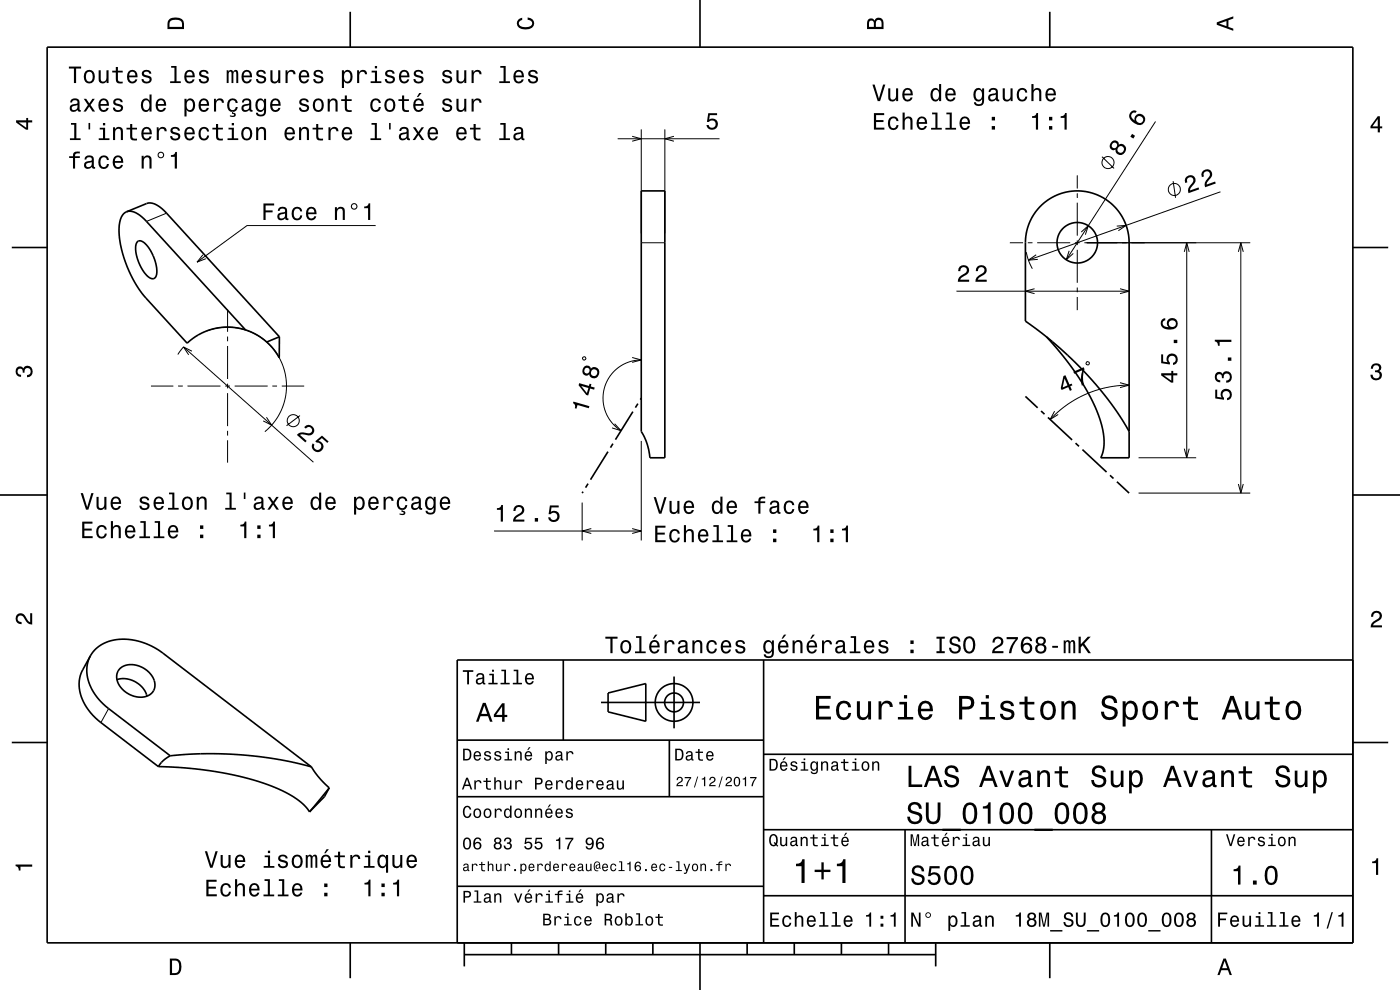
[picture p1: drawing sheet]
<svg xmlns="http://www.w3.org/2000/svg" width="297mm" height="210mm" viewBox="0 0 297 210" stroke-linecap="round" stroke-linejoin="round" font-family="sans-serif">
<g fill="none" stroke="#000" stroke-width=".21">
<path d="M131 29.4h21.6M134.1 28.9l1.9 .5-1.9 .6M136 27.4v22.1M141 27.4v22.1M143 28.9l-2 .5 2 .6M228.5 37.2v2.8M233.8 33.2l2.5 2.5M245.1 25.8l-18.9 29.3M248.9 38.4l.5 3.6M35.3 45.2l-4.2 1.8M43.1 54l-1.3 1.6 1.9-.7M79.7 47.8h-27.3l-10.6 7.8"/>
<path d="M136 51.5h5M214.2 51.5h2.8M217.7 53.5a10.8 10.8 0 0 0 1.3 3.5M218 51.5h1M219.8 54l-1.6 1.2 2-.2M220 51.5h7M226.8 53.2l-.6 1.9 1.5-1.3M228 51.5h1M228.5 41v1M228.5 43v7M228.5 51v1M228.5 53v7"/>
<path d="M229.4 49.2l1.5-1.3-.6 1.9M230 51.5h35.2M236.9 48l2-.2-1.6 1.1M251.2 53.4l.6-1.9 .5 1.9M251.8 51.5v45.6M258.9 40.7l-40.7 14.5M262.7 53.4l.5-1.9 .6 1.9M263.2 51.5v53.1M37.7 75.2l1.2-1.6 27.6 24.4M40.7 74.5l-1.8-.9 1.1 1.7M43.8 70.2a12.5 12.5 0 0 1 15.3 5.4 12.5 12.5 0 0 1-2.9 16M48.3 65.6v4.8"/>
<path d="M48.3 71.4v1M48.3 73.4v7M123.6 75.8l.5-.1 .1 .5-.3 .2-.2-.1zM134.1 75.8l1.9 .6-1.9 .5M136 76.4a8.1 8.1 0 0 0-7.8 5.8 8.1 8.1 0 0 0 3.5 9.2M202.9 61.8h36.6M219.5 61.2l-2 .6 2 .5M228.5 61v1M228.5 63v2.8M230.5 76.8l.2-.1 .3 .1v.5l-.2 .1-.3-.1zM237.6 61.2l1.9 .6-1.9 .5M32 81.9h4.8"/>
<path d="M37.8 81.9h1M39.8 81.9h7M47.8 81.9h1M48.3 81.4v1M48.3 83.4v7M48.3 91.4v1M48.3 93.4v4.7M49.8 81.9h7M56.5 88.5l1.1 1.7-1.8-.9M57.8 81.9h1M59.8 81.9h4.7M63.6 88.2l-2.8 2.1"/>
<path d="M130.4 89.9l1.3 1.5-1.9-.6M136 93.5v21.1M223.7 87.2l-.9 1.8 1.7-1.1M237.6 81.2l1.9 .5-1.9 .5M239.5 81.7l-2.5 .1-2.2 .4-2.4 .6-2.1 .8-2 1-2.1 1.4-1.8 1.4-1.6 1.6M241.5 97.1h12.3M251.2 95.2l.6 1.9 .5-1.9M104.8 112.6h31.2M123.5 106.6v8M125.4 112.1l-1.9 .5 1.9 .6M134.1 112.1l1.9 .5-1.9 .6M241.5 104.6h23.7"/>
<path d="M262.7 102.7l.5 1.9 .6-1.9M23 150.3l-1.6 3"/>
<circle cx="235.1" cy="34.5" r="1.28"/>
<circle cx="249.1" cy="40.2" r="1.28"/>
<circle cx="62.2" cy="89.2" r="1.28"/>
</g>
<g fill="none" stroke="#000" stroke-width=".35">
<path d="M10 10h277v190h-277zM74.3 2.5v7.5M148.5 0v10M222.7 2.5v7.5M2.5 52.5h7.5M26.8 44.9a3.9 3.9 0 0 0-1.6 3.9l.4 3.3 1 3.4 1.6 3.7 1.8 2.9 9.7 10.7 2.5-1.8a12.5 12.5 0 0 1 17 4.9l.1-4.5M26.8 44.9l4.3-1.7a3.8 3.8 0 0 1 3.7 1.5l24.5 26.7M26.8 44.9a3.8 3.8 0 0 1 3.8 1.5l21.5 23.6M29.1 51.3a1.21 1.21 0 0 1 1.8 .5 8.5 8.5 0 0 1 2.2 6.7 .95 .95 0 0 1-.8 .7 .95 .95 0 0 1-.9-.5 8.5 8.5 0 0 1-2.5-7zM136 40.5h5v56.6h-3.1l-.7-3.1-1.2-2.5zM287 52.5h7.5M59.3 71.4l-2.7 1.1"/>
<path d="M222 71.5l3.1 3.5 2.8 3.7 2.5 4 1.8 3.4 1.3 3.3 .6 3v2.7l-.6 2h6v-45.6a11 11 0 0 0-11-11 11 11 0 0 0-11 11v16.6l3.3 2.4 3.4 2.8 3.3 3 3.1 3.2 2.7 3.1 2.4 2.9 2 3 1.8 3M129 95.8l-3.7 5.9M130 94.1l-.5 .9M134.3 87.3l-3.7 6M135.3 85.6l-.5 .9M136 84.5l-.2 .3M217.5 84.1l2.6 2.4M220.9 87.2l.7 .7M222.3 88.5l5.1 4.8M228.2 94l.7 .7M229.6 95.4l5.2 4.7M0 105h10"/>
<path d="M123.7 104.3l-.2 .3M124.7 102.6l-.5 .8M235.5 100.8l.7 .7M236.9 102.2l2.6 2.4M287 105h10M19.2 139.1l-1.7 3a8.2 8.2 0 0 0 1.8 9.1l1.9 1.9 12.4 9.5M19.2 139.1a8.1 8.1 0 0 1 8.4-3.4l1.7 .3 1.8 .6 3.1 1.7 31.9 24.4M19.2 139.1a8.2 8.2 0 0 0 1.7 9.2l1.9 1.8 13.3 10.2M119.5 140v17M162 140v60M287 140h-190v60M2.5 157.5h7.5"/>
<path d="M24.8 144.2a5.2 5.2 0 0 1 6.4 3.5M25.4 141.8a4.7 4.7 0 0 1 6.4 1 2.87 2.87 0 0 1-.3 4.7 5 5 0 0 1-6.8-4.1l.3-.9zM97 157h65M127.5 149h21M129 147l8-2v8l-8-2zM142 157v12M143 143.5v11M287 157.5h7.5M33.6 162.6l5.6 .3 5.2 .6 4.9 .8 4.9 1.3 4.4 1.6 3.2 1.5 2.5 1.8 1.4 1.7M36.1 160.3l-1.5 1-1 1.3M36.1 160.3l7.9-.4 7.7 .3 7.8 1 6.6 1.5M66.1 162.7l1.6 2.2 2.1 2.2"/>
<path d="M69.8 167.1l-4.1 5.1M69.8 167.1l-1 1.9-3.1 3.2M97 169h65M162 176h125M162 160h125M192 176v24M257 176v24M97 188h65M162 190h125M74.3 200v7.5M98.5 202.5h100M98.5 200v5"/>
<path d="M108.5 200v2.5M118.5 200v2.5M128.5 200v2.5M138.5 200v2.5M148.5 200v10M158.5 200v2.5M168.5 200v2.5M178.5 200v2.5M188.5 200v2.5M198.5 200v5M222.7 200v7.5"/>
<circle cx="228.5" cy="51.5" r="4.3"/>
<circle cx="143" cy="149" r="2"/>
<circle cx="143" cy="149" r="4"/>
</g>
<g fill="#000">
<path d="M14.6 14.1v.4h1.1v3.1h.4v-3.1h1.1v-.4zM18.1 15.2a1.53 1.53 0 0 0 .8 2.5 1.48 1.48 0 0 0 1.2-1.4 1.48 1.48 0 0 0-1.2-1.5l-.4 .1zM18.4 15.5a.67 .67 0 0 1 .7-.3 .67 .67 0 0 1 .5 .6 1.11 1.11 0 0 1-.7 1.5 1.17 1.17 0 0 1-.5-1.8zM20.9 14.9v1.8a.89 .89 0 0 0 .6 1 .89 .89 0 0 0 1.1-.5v.4h.4v-2.7h-.4v1.6a.65 .65 0 0 1-.4 .7 .65 .65 0 0 1-.8-.3v-2zM24.6 14.2v.8h-.8v.4h.8v1.8a1.04 1.04 0 0 0 1.4 .5v-.4a.68 .68 0 0 1-1-.3v-1.6h1v-.4h-1v-.8zM27.2 15.2a1.54 1.54 0 0 0 .8 2.5 1.06 1.06 0 0 0 1.1-.9h-.4l-.2 .4-.4 .1a.76 .76 0 0 1-.7-.9h1.8a1.16 1.16 0 0 0-.5-1.4 1.16 1.16 0 0 0-1.5 .2zM27.6 15.4a.66 .66 0 0 1 .8-.1 .66 .66 0 0 1 .3 .7h-1.3zM30.3 15a.76 .76 0 0 0-.2 .9 .76 .76 0 0 0 .7 .5l.9 .3a.63 .63 0 0 1-.6 .7 .63 .63 0 0 1-.7-.6h-.4a1.07 1.07 0 0 0 1.2 .9 1.07 1.07 0 0 0 .9-1.2l-.4-.4-1.1-.3a.54 .54 0 0 1 .4-.7 .54 .54 0 0 1 .7 .5h.4a1.03 1.03 0 0 0-.7-.8 1.03 1.03 0 0 0-1.1 .2zM36.3 14v.4h.7v2.8h-.9v.4h2.3v-.4h-1v-3.2zM39.4 15.2a1.54 1.54 0 0 0 .8 2.5 1.06 1.06 0 0 0 1.1-.9h-.5l-.2 .4-.4 .1a.76 .76 0 0 1-.7-.9h1.8a1.17 1.17 0 0 0-.5-1.4 1.17 1.17 0 0 0-1.4 .2zM39.7 15.4a.66 .66 0 0 1 .8-.1 .66 .66 0 0 1 .4 .7h-1.4zM42.5 15a.76 .76 0 0 0-.2 .9 .76 .76 0 0 0 .7 .5l.9 .3a.63 .63 0 0 1-.7 .7 .63 .63 0 0 1-.6-.6h-.4a1.07 1.07 0 0 0 1.2 .9 1.07 1.07 0 0 0 .9-1.2l-.4-.4-1.1-.3a.53 .53 0 0 1 .4-.7 .53 .53 0 0 1 .6 .5h.4a1.03 1.03 0 0 0-.6-.8 1.03 1.03 0 0 0-1.1 .2zM48.1 14.9v2.7h.4v-2.1l.2-.3h.3l.1 .3v2.1h.4v-2.1l.4-.3 .2 .1v.4v1.9h.4v-1.9a.69 .69 0 0 0-.5-.9l-.5 .4-.2-.3-.3-.1-.5 .4v-.3zM51.5 15.2a1.54 1.54 0 0 0 .8 2.5 1.05 1.05 0 0 0 1.1-.9h-.4l-.2 .4-.4 .1a.76 .76 0 0 1-.7-.9h1.8a1.16 1.16 0 0 0-.5-1.4 1.16 1.16 0 0 0-1.5 .2zM51.9 15.4a.66 .66 0 0 1 .8-.1 .66 .66 0 0 1 .3 .7h-1.3zM54.6 15a.76 .76 0 0 0-.2 .9 .76 .76 0 0 0 .7 .5l.9 .3a.63 .63 0 0 1-.6 .7 .63 .63 0 0 1-.7-.6h-.4a1.07 1.07 0 0 0 1.2 .9 1.07 1.07 0 0 0 .9-1.2l-.4-.4-1.1-.3a.54 .54 0 0 1 .4-.7 .54 .54 0 0 1 .7 .5h.4a1.03 1.03 0 0 0-.7-.8 1.03 1.03 0 0 0-1.1 .2zM57.4 14.9v1.8a.89 .89 0 0 0 .6 1 .89 .89 0 0 0 1-.5v.4h.5v-2.7h-.5v1.6a.65 .65 0 0 1-.4 .7 .65 .65 0 0 1-.8-.3v-2zM60.6 14.9v2.7h.4v-1.5a.66 .66 0 0 1 .4-.8 .66 .66 0 0 1 .8 .2v.3h.5a.89 .89 0 0 0-.7-1 .89 .89 0 0 0-1 .6v-.5zM63.7 15.2a1.54 1.54 0 0 0 .8 2.5 1.06 1.06 0 0 0 1.1-.9h-.5l-.2 .4-.4 .1a.76 .76 0 0 1-.7-.9h1.8a1.17 1.17 0 0 0-.5-1.4 1.17 1.17 0 0 0-1.4 .2zM64 15.4a.66 .66 0 0 1 .8-.1 .66 .66 0 0 1 .4 .7h-1.4zM66.8 15a.76 .76 0 0 0-.3 .9 .76 .76 0 0 0 .8 .5l.8 .3a.63 .63 0 0 1-.6 .7 .63 .63 0 0 1-.6-.6h-.5a1.07 1.07 0 0 0 1.2 .9 1.07 1.07 0 0 0 1-1.2l-.5-.4-1-.3a.53 .53 0 0 1 .4-.7 .53 .53 0 0 1 .6 .5h.4a1.03 1.03 0 0 0-.7-.8 1.03 1.03 0 0 0-1 .2zM72.5 14.9v3.8h.5v-1.5a.93 .93 0 0 0 1 .5 .93 .93 0 0 0 .7-.8 1.5 1.5 0 0 0-1-2.1l-.4 .1-.3 .4v-.4zM73.2 15.5a.63 .63 0 0 1 .6-.3 .63 .63 0 0 1 .5 .6 1.13 1.13 0 0 1-.6 1.5 1.18 1.18 0 0 1-.5-1.8zM75.8 14.9v2.7h.4v-1.5a.66 .66 0 0 1 .4-.8 .66 .66 0 0 1 .8 .2v.3h.5a.89 .89 0 0 0-.7-1 .89 .89 0 0 0-1 .6v-.5zM78.8 15v.4h.7v1.8h-.9v.4h2.3v-.4h-.9v-2.2zM79.5 14v.5h.5v-.5zM81.9 15a.76 .76 0 0 0-.2 .9 .76 .76 0 0 0 .7 .5l.9 .3a.63 .63 0 0 1-.6 .7 .63 .63 0 0 1-.6-.6h-.5a1.07 1.07 0 0 0 1.2 .9 1.07 1.07 0 0 0 .9-1.2l-.4-.4-1.1-.3a.53 .53 0 0 1 .5-.7 .53 .53 0 0 1 .6 .5h.4a1.03 1.03 0 0 0-.7-.8 1.03 1.03 0 0 0-1.1 .2zM84.9 15.2a1.54 1.54 0 0 0 .8 2.5 1.06 1.06 0 0 0 1.1-.9h-.4l-.2 .4-.4 .1a.76 .76 0 0 1-.7-.9h1.8a1.17 1.17 0 0 0-.5-1.4 1.17 1.17 0 0 0-1.5 .2zM85.3 15.4a.66 .66 0 0 1 .8-.1 .66 .66 0 0 1 .3 .7h-1.3zM88 15a.76 .76 0 0 0-.2 .9 .76 .76 0 0 0 .7 .5l.9 .3a.63 .63 0 0 1-.6 .7 .63 .63 0 0 1-.7-.6h-.4a1.07 1.07 0 0 0 1.2 .9 1.07 1.07 0 0 0 .9-1.2l-.4-.4-1.1-.3a.54 .54 0 0 1 .4-.7 .54 .54 0 0 1 .7 .5h.4a1.03 1.03 0 0 0-.7-.8 1.03 1.03 0 0 0-1.1 .2zM94.1 15a.76 .76 0 0 0-.2 .9 .76 .76 0 0 0 .7 .5l.9 .3a.63 .63 0 0 1-.6 .7 .63 .63 0 0 1-.7-.6h-.4a1.07 1.07 0 0 0 1.2 .9 1.07 1.07 0 0 0 .9-1.2l-.4-.4-1.1-.3a.54 .54 0 0 1 .4-.7 .54 .54 0 0 1 .6 .5h.5a1.03 1.03 0 0 0-.7-.8 1.03 1.03 0 0 0-1.1 .2zM96.8 14.9v1.8a.89 .89 0 0 0 .6 1 .89 .89 0 0 0 1.1-.5v.4h.4v-2.7h-.4v1.6a.65 .65 0 0 1-.4 .7 .65 .65 0 0 1-.8-.3v-2zM100 14.9v2.7h.5v-1.5a.66 .66 0 0 1 .3-.8 .66 .66 0 0 1 .9 .2v.3h.5a.89 .89 0 0 0-.7-1 .89 .89 0 0 0-1.1 .6v-.5zM106.1 14v.4h.7v2.8h-.9v.4h2.3v-.4h-.9v-3.2zM109.2 15.2a1.54 1.54 0 0 0 .8 2.5 1.06 1.06 0 0 0 1.1-.9h-.4l-.3 .4-.3 .1a.76 .76 0 0 1-.7-.9h1.7a1.17 1.17 0 0 0-.4-1.4 1.17 1.17 0 0 0-1.5 .2zM109.6 15.4a.66 .66 0 0 1 .8-.1 .66 .66 0 0 1 .3 .7h-1.3zM112.3 15a.76 .76 0 0 0-.2 .9 .76 .76 0 0 0 .7 .5l.9 .3a.63 .63 0 0 1-.6 .7 .63 .63 0 0 1-.7-.6h-.4a1.07 1.07 0 0 0 1.2 .9 1.07 1.07 0 0 0 .9-1.2l-.4-.4-1.1-.3a.53 .53 0 0 1 .4-.7 .53 .53 0 0 1 .6 .5h.5a1.03 1.03 0 0 0-.7-.8 1.03 1.03 0 0 0-1.1 .2z" fill-rule="evenodd"/>
<path d="M36 4a2.18 2.18 0 0 0-.5 2.2h3.5v-1.2a1.43 1.43 0 0 0-1.7-1.3zM36.3 4.4a2.15 2.15 0 0 1 2.2 .3l.1 1h-2.6v-1z" fill-rule="evenodd"/>
<path d="M109.9 4.2l.9-.4v.4a.7 .7 0 0 0-.7 .5 .7 .7 0 0 0 .3 .8 1.7 1.7 0 0 0 2.5-.5 .9 .9 0 0 0-1-.8v-.5a1.24 1.24 0 0 1 1.4 1.1 1.24 1.24 0 0 1-1 1.4 2.22 2.22 0 0 1-2.5-.7l-.2-.5z" fill-rule="evenodd"/>
<path d="M184.2 4.2l-.3 .7v1.3h3.5v-1.3a.98 .98 0 0 0-.7-1.1 .98 .98 0 0 0-1.2 .6 .84 .84 0 0 0-1.3-.2zM184.5 4.5a.54 .54 0 0 1 .6-.1 .54 .54 0 0 1 .3 .6v.7h-1zM185.9 4.4a.62 .62 0 0 1 .8-.1 .62 .62 0 0 1 .3 .6v.8h-1.2z" fill-rule="evenodd"/>
<path d="M185.1 17.9l1.1 3.5h.5l1.1-3.5h-.5l-.8 3-.9-3zM188.4 18.7v1.8a.89 .89 0 0 0 .6 1 .89 .89 0 0 0 1.1-.5v.4h.4v-2.7h-.4v1.6a.65 .65 0 0 1-.4 .8 .65 .65 0 0 1-.8-.3v-2.1zM191.7 19a1.54 1.54 0 0 0 .8 2.5 1.06 1.06 0 0 0 1.1-.8h-.4l-.3 .3-.3 .1a.76 .76 0 0 1-.7-.9h1.7a1.17 1.17 0 0 0-.4-1.3 1.17 1.17 0 0 0-1.5 .1zM192.1 19.2a.66 .66 0 0 1 .8-.1 .66 .66 0 0 1 .3 .8h-1.3zM197.7 19a1.57 1.57 0 0 0 .7 2.5l.5-.1 .3-.4v.4h.5v-3.6h-.5v1.4a.89 .89 0 0 0-1.5-.2zM198 19.3a.62 .62 0 0 1 .7-.2 .62 .62 0 0 1 .5 .5 1.12 1.12 0 0 1-.7 1.5 1.19 1.19 0 0 1-.5-1.8zM200.8 19a1.54 1.54 0 0 0 .8 2.5 1.05 1.05 0 0 0 1.1-.8h-.4l-.3 .3-.3 .1a.76 .76 0 0 1-.7-.9h1.8a1.16 1.16 0 0 0-.5-1.3 1.16 1.16 0 0 0-1.5 .1zM201.2 19.2a.66 .66 0 0 1 .8-.1 .66 .66 0 0 1 .3 .8h-1.3zM206.8 19a1.57 1.57 0 0 0 .7 2.5l.5-.1 .3-.4a.73 .73 0 0 1-.3 1 .73 .73 0 0 1-1-.3h-.4a1.1 1.1 0 0 0 1.3 .8 1.1 1.1 0 0 0 .9-1.2v-2.6h-.5v.5l-.3-.4a.89 .89 0 0 0-1.2 .2zM207.1 19.3a.63 .63 0 0 1 .7-.2 .63 .63 0 0 1 .5 .5 1.11 1.11 0 0 1-.7 1.5 1.2 1.2 0 0 1-.5-1.8zM210 18.9l-.3 .6h.4a.55 .55 0 0 1 .7-.5 .55 .55 0 0 1 .4 .8h-.2a1 1 0 0 0-1.1 .2 1 1 0 0 0-.2 1.1 .94 .94 0 0 0 1.6 0l.1 .3 .6 .1v-.4h-.3v-.2v-1.4a1.02 1.02 0 0 0-.7-.9 1.02 1.02 0 0 0-1 .3zM210.2 20.4l1.1-.3a.77 .77 0 0 1-.2 .8 .77 .77 0 0 1-.9 .1l-.1-.3zM212.7 18.7v1.8a.89 .89 0 0 0 .6 1 .89 .89 0 0 0 1.1-.5v.4h.4v-2.7h-.4v1.6a.65 .65 0 0 1-.4 .8 .65 .65 0 0 1-.8-.3v-2.1zM216 19a1.53 1.53 0 0 0 .8 2.5 1.06 1.06 0 0 0 1.1-1h-.4a.67 .67 0 0 1-.6 .7 .67 .67 0 0 1-.7-.6 1.11 1.11 0 0 1 .6-1.6 .59 .59 0 0 1 .7 .6h.4a1.09 1.09 0 0 0-.7-.9 1.09 1.09 0 0 0-1.2 .3zM218.8 17.8v3.6h.5v-1.5a.63 .63 0 0 1 .5-.9 .63 .63 0 0 1 .7 .8v1.6h.4v-1.7a.88 .88 0 0 0-.6-1 .88 .88 0 0 0-1 .4v-1.3zM222.1 19a1.54 1.54 0 0 0 .8 2.5 1.06 1.06 0 0 0 1.1-.8h-.5l-.2 .3-.4 .1a.76 .76 0 0 1-.7-.9h1.8a1.17 1.17 0 0 0-.5-1.3 1.17 1.17 0 0 0-1.4 .1zM222.4 19.2a.66 .66 0 0 1 .8-.1 .66 .66 0 0 1 .3 .8h-1.3z" fill-rule="evenodd"/>
<path d="M258.1 4.7v.6l3.5 1.2v-.4l-1-.4v-1.4l1-.4v-.4zM258.6 5l1.6-.5v1z" fill-rule="evenodd"/>
<path d="M3.4 25.5v.5l2.1 1.5h.5v-1.5h.8v-.5h-.8v-.5h-.4v.5zM4 26h1.6v1.1z" fill-rule="evenodd"/>
<path d="M14.7 33.1v.4h.8v2.3h.4v-2.3h1v-.4h-1l.1-.3 .3-.2 .6-.1v-.3a1.04 1.04 0 0 0-1.4 .7v.2zM18.2 33.2l-.3 .6h.4a.55 .55 0 0 1 .7-.5 .55 .55 0 0 1 .4 .8h-.2a1.14 1.14 0 0 0-1.4 .9 .73 .73 0 0 0 .8 .8l.5-.1 .4-.3 .1 .3 .6 .1v-.4h-.3v-1.6a1.02 1.02 0 0 0-1.7-.6zM18.4 34.7l1.1-.3a.77 .77 0 0 1-.2 .9 .77 .77 0 0 1-.9 0zM21.2 33.3a1.53 1.53 0 0 0 .8 2.6 1.06 1.06 0 0 0 1.1-1.1h-.4a.67 .67 0 0 1-.6 .7 .67 .67 0 0 1-.7-.6 1.12 1.12 0 0 1 .6-1.6 .6 .6 0 0 1 .7 .6h.4a1.09 1.09 0 0 0-.8-.9 1.09 1.09 0 0 0-1.1 .3zM24.2 33.3a1.54 1.54 0 0 0 .8 2.6 1.06 1.06 0 0 0 1.1-.9h-.4l-.3 .3-.3 .2a.75 .75 0 0 1-.7-1h1.7a1.17 1.17 0 0 0-.4-1.3 1.17 1.17 0 0 0-1.5 .1zM24.6 33.6a.66 .66 0 0 1 .8-.2 .66 .66 0 0 1 .3 .8h-1.3zM30 33v2.8h.5v-1.6a.63 .63 0 0 1 .5-.9 .63 .63 0 0 1 .7 .8v1.7h.5v-1.8a.89 .89 0 0 0-.7-1 .89 .89 0 0 0-1 .5v-.5zM33.4 32.9a.71 .71 0 0 0 1.4 0 .71 .71 0 0 0-1.4 0zM33.6 32.9a.5 .5 0 0 1 1 0 .5 .5 0 0 1-1 0zM36.3 32.9v.4h.8v2.5h.4v-3.6h-.3a.77 .77 0 0 1-.9 .7z" fill-rule="evenodd"/>
<path d="M15.1 26.1v.4h.7v2.8h-1v.4h2.3v-.4h-.9v-3.2zM18.8 26.1v1.4h.3v-1.4zM21.2 27.1v.4h.7v1.8h-1v.4h2.3v-.4h-.9v-2.2zM21.8 26.1v.5h.5v-.5zM24 27v2.7h.4v-1.6a.64 .64 0 0 1 .4-.7 .64 .64 0 0 1 .8 .3v2h.5v-1.8a.89 .89 0 0 0-.6-1 .89 .89 0 0 0-1.1 .5v-.4zM27.6 26.3v.8h-.8v.4h.8v1.8a1.05 1.05 0 0 0 1.5 .5v-.4a.68 .68 0 0 1-1-.3v-1.6h1v-.4h-1v-.8zM30.3 27.3a1.54 1.54 0 0 0 .8 2.5 1.06 1.06 0 0 0 1.1-.9h-.5l-.2 .4-.4 .1a.75 .75 0 0 1-.7-.9h1.8a1.17 1.17 0 0 0-.5-1.4 1.17 1.17 0 0 0-1.4 .2zM30.6 27.5a.66 .66 0 0 1 .8-.1 .66 .66 0 0 1 .4 .7h-1.4zM33.2 27v2.7h.5v-1.5a.67 .67 0 0 1 .4-.8 .67 .67 0 0 1 .8 .2v.2h.5a.89 .89 0 0 0-.7-.9 .89 .89 0 0 0-1 .6v-.5zM36.4 27.1a.75 .75 0 0 0-.2 .9 .75 .75 0 0 0 .7 .5l.9 .3a.63 .63 0 0 1-.6 .7 .63 .63 0 0 1-.7-.6h-.4a1.07 1.07 0 0 0 1.2 .9 1.07 1.07 0 0 0 .9-1.2l-.4-.4-1.1-.3a.53 .53 0 0 1 .4-.7 .53 .53 0 0 1 .6 .5h.5a1.03 1.03 0 0 0-.7-.8 1.03 1.03 0 0 0-1.1 .2zM39.4 27.3a1.54 1.54 0 0 0 .8 2.5 1.06 1.06 0 0 0 1.1-.9h-.5l-.2 .4-.4 .1a.75 .75 0 0 1-.7-.9h1.8a1.17 1.17 0 0 0-.5-1.4 1.17 1.17 0 0 0-1.4 .2zM39.7 27.5a.66 .66 0 0 1 .8-.1 .66 .66 0 0 1 .4 .7h-1.4zM42.4 27.3a1.53 1.53 0 0 0 .9 2.5 1.06 1.06 0 0 0 1.1-1.1h-.5a.67 .67 0 0 1-.6 .7 .67 .67 0 0 1-.7-.6 1.12 1.12 0 0 1 .7-1.5 .6 .6 0 0 1 .6 .6h.5a1.09 1.09 0 0 0-.8-1 1.09 1.09 0 0 0-1.2 .4zM45.8 26.3v.8h-.7v.4h.7l.1 1.8a1.05 1.05 0 0 0 1.4 .5v-.4l-.9-.1-.1-.5v-1.3h1v-.4h-1v-.8zM48.5 27.1v.4h.7v1.8h-.9v.4h2.2v-.4h-.9v-2.2zM49.2 26.1v.5h.4v-.5zM51.5 27.3a1.53 1.53 0 0 0 .8 2.5 1.48 1.48 0 0 0 1.2-1.4 1.48 1.48 0 0 0-1.2-1.5l-.4 .1zM51.8 27.6a.67 .67 0 0 1 .7-.3 .67 .67 0 0 1 .5 .6 1.11 1.11 0 0 1-.7 1.5 1.17 1.17 0 0 1-.5-1.8zM54.3 27v2.7h.5v-1.6a.64 .64 0 0 1 .4-.7 .64 .64 0 0 1 .8 .3v2h.4v-1.8a.89 .89 0 0 0-.6-1 .89 .89 0 0 0-1 .5v-.4zM60.6 27.3a1.54 1.54 0 0 0 .8 2.5 1.06 1.06 0 0 0 1.1-.9h-.4l-.2 .4-.4 .1a.75 .75 0 0 1-.7-.9h1.8a1.16 1.16 0 0 0-.5-1.4 1.16 1.16 0 0 0-1.5 .2zM61 27.5a.66 .66 0 0 1 .8-.1 .66 .66 0 0 1 .3 .7h-1.3zM63.4 27v2.7h.5v-1.6a.64 .64 0 0 1 .4-.7 .64 .64 0 0 1 .8 .3v2h.4v-1.8a.89 .89 0 0 0-.6-1 .89 .89 0 0 0-1 .5v-.4zM67.1 26.3v.8h-.8v.4h.8v1.8a1.05 1.05 0 0 0 1.4 .5v-.4a.68 .68 0 0 1-1-.3v-1.6h1v-.4h-1v-.8zM69.7 27v2.7h.4v-1.5a.66 .66 0 0 1 .4-.8 .66 .66 0 0 1 .8 .2l.1 .2h.4a.89 .89 0 0 0-.7-.9 .89 .89 0 0 0-1 .6v-.5zM72.8 27.3a1.54 1.54 0 0 0 .8 2.5 1.06 1.06 0 0 0 1.1-.9h-.5l-.2 .4-.4 .1a.76 .76 0 0 1-.7-.9h1.8a1.16 1.16 0 0 0-.5-1.4 1.16 1.16 0 0 0-1.4 .2zM73.1 27.5a.66 .66 0 0 1 .8-.1 .66 .66 0 0 1 .4 .7h-1.4zM78.8 26.1v.4h.7v2.8h-.9v.4h2.3v-.4h-.9v-3.2zM82.5 26.1v1.4h.4v-1.4zM85 27.1l-.3 .7h.4a.55 .55 0 0 1 .7-.5 .55 .55 0 0 1 .4 .7l-.2 .1a1.14 1.14 0 0 0-1.4 .9 .73 .73 0 0 0 .8 .8l.5-.1 .4-.3 .1 .3h.6v-.3l-.3-.1v-1.6a1.02 1.02 0 0 0-.7-.8 1.02 1.02 0 0 0-1 .2zM85.2 28.7l1.1-.4a.77 .77 0 0 1-.2 .9 .77 .77 0 0 1-.9 .1l-.1-.3zM87.6 27l.9 1.3-1 1.4h.6l.7-1 .7 1h.5l-1-1.4 .9-1.3h-.5l-.6 1-.7-1zM91 27.3a1.54 1.54 0 0 0 .8 2.5 1.06 1.06 0 0 0 1.1-.9h-.5l-.2 .4-.3 .1a.75 .75 0 0 1-.7-.9h1.7a1.16 1.16 0 0 0-.5-1.4 1.16 1.16 0 0 0-1.4 .2zM91.3 27.5a.66 .66 0 0 1 .8-.1 .66 .66 0 0 1 .4 .7h-1.3zM97.1 27.3a1.54 1.54 0 0 0 .8 2.5 1.05 1.05 0 0 0 1.1-.9h-.5l-.2 .4-.4 .1a.75 .75 0 0 1-.7-.9h1.8a1.16 1.16 0 0 0-.5-1.4 1.16 1.16 0 0 0-1.4 .2zM97.4 27.5a.66 .66 0 0 1 .8-.1 .66 .66 0 0 1 .3 .7h-1.3zM100.5 26.3v.8h-.8v.4h.8v1.8a1.04 1.04 0 0 0 1.4 .5v-.4a.68 .68 0 0 1-1-.3v-1.6h1v-.4h-1v-.8zM106.1 26.1v.4h.7v2.8h-.9v.4h2.3v-.4h-.9v-3.2zM109.3 27.1l-.3 .7h.4a.55 .55 0 0 1 .7-.5 .55 .55 0 0 1 .4 .7l-.2 .1a1.14 1.14 0 0 0-1.4 .9 .73 .73 0 0 0 .8 .8l.5-.1 .4-.3 .1 .3h.6v-.3l-.3-.1v-1.6a1.02 1.02 0 0 0-.7-.8 1.02 1.02 0 0 0-1 .2zM109.4 28.7l1.1-.4a.77 .77 0 0 1-.2 .9 .77 .77 0 0 1-.8 .1z" fill-rule="evenodd"/>
<path d="M15.2 21.1l-.3 .6h.4a.55 .55 0 0 1 .7-.5 .55 .55 0 0 1 .3 .8h-.2a1 1 0 0 0-1 .3 1 1 0 0 0-.3 1 .93 .93 0 0 0 1.7 0l.1 .3 .5 .1v-.4h-.2v-1.6a1.02 1.02 0 0 0-.7-.8 1.02 1.02 0 0 0-1 .2zM15.3 22.6l1.1-.3a.77 .77 0 0 1-.2 .9 .77 .77 0 0 1-.9 .1l-.1-.4zM17.8 21l.9 1.3-1 1.4h.5l.7-1.1 .7 1.1h.6l-1-1.4 .9-1.3h-.5l-.7 .9-.6-.9zM21.2 21.2a1.54 1.54 0 0 0 .8 2.6 1.05 1.05 0 0 0 1.1-.9h-.5l-.2 .3-.4 .2a.75 .75 0 0 1-.7-1h1.8a1.16 1.16 0 0 0-.5-1.3 1.16 1.16 0 0 0-1.4 .1zM21.5 21.5a.66 .66 0 0 1 .8-.2 .66 .66 0 0 1 .3 .8h-1.3zM24.3 21.1a.75 .75 0 0 0-.3 .8 .75 .75 0 0 0 .8 .5l.8 .4a.63 .63 0 0 1-.6 .6 .63 .63 0 0 1-.6-.6h-.5a1.07 1.07 0 0 0 1.2 1 1.07 1.07 0 0 0 1-1.3l-.5-.3-1-.3a.54 .54 0 0 1 .4-.7 .54 .54 0 0 1 .6 .5h.4a1.03 1.03 0 0 0-.7-.9 1.03 1.03 0 0 0-1 .3zM30.2 21.2a1.58 1.58 0 0 0 .7 2.6l.5-.2 .3-.4v.5h.5v-3.7h-.5v1.4a.89 .89 0 0 0-1.5-.2zM30.5 21.5a.62 .62 0 0 1 .7-.2 .62 .62 0 0 1 .5 .6 1.11 1.11 0 0 1-.7 1.5 1.19 1.19 0 0 1-.5-1.9zM33.3 21.2a1.54 1.54 0 0 0 .8 2.6 1.06 1.06 0 0 0 1.1-.9h-.4l-.3 .3-.3 .2a.76 .76 0 0 1-.7-1h1.7a1.17 1.17 0 0 0-.4-1.3 1.17 1.17 0 0 0-1.5 .1zM33.7 21.5a.66 .66 0 0 1 .8-.2 .66 .66 0 0 1 .3 .8h-1.3zM39.1 21v3.7h.5v-1.4a.93 .93 0 0 0 1 .4 .93 .93 0 0 0 .7-.8 1.51 1.51 0 0 0-.9-2l-.5 .1-.3 .4v-.4zM39.8 21.5a.63 .63 0 0 1 .7-.2 .63 .63 0 0 1 .4 .6 1.13 1.13 0 0 1-.6 1.5 1.18 1.18 0 0 1-.5-1.9zM42.4 21.2a1.54 1.54 0 0 0 .8 2.6 1.06 1.06 0 0 0 1.1-.9h-.4l-.3 .3-.3 .2a.76 .76 0 0 1-.7-1h1.8a1.16 1.16 0 0 0-.5-1.3 1.16 1.16 0 0 0-1.5 .1zM42.8 21.5a.66 .66 0 0 1 .8-.2 .66 .66 0 0 1 .3 .8h-1.3zM45.4 21v2.7h.4v-1.6a.66 .66 0 0 1 .4-.8 .66 .66 0 0 1 .8 .3l.1 .2h.4a.89 .89 0 0 0-.7-.9 .89 .89 0 0 0-1 .5v-.4zM49.2 23.7v.5h.4l.1 .2-.3 .2-.6-.1v.2l.6 .1a.48 .48 0 0 0 .6-.2 .48 .48 0 0 0-.1-.6l-.5-.1v-.2zM48.5 21.2a1.52 1.52 0 0 0 .8 2.6 1.05 1.05 0 0 0 1.1-1.1h-.4a.67 .67 0 0 1-.6 .7 .67 .67 0 0 1-.7-.6 1.12 1.12 0 0 1 .6-1.6 .6 .6 0 0 1 .7 .7h.4a1.09 1.09 0 0 0-.7-1 1.09 1.09 0 0 0-1.2 .3zM51.6 21.1l-.3 .6h.4a.55 .55 0 0 1 .7-.5 .55 .55 0 0 1 .4 .8h-.2a1 1 0 0 0-1.1 .3 1 1 0 0 0-.2 1 .94 .94 0 0 0 1.6 0l.1 .3 .6 .1v-.4h-.3v-.2v-1.4a1.02 1.02 0 0 0-.7-.8 1.02 1.02 0 0 0-1 .2zM51.8 22.6l1.1-.3a.77 .77 0 0 1-.2 .9 .77 .77 0 0 1-.9 .1l-.1-.4zM54.5 21.2a1.57 1.57 0 0 0 .7 2.6l.5-.2 .3-.3a.73 .73 0 0 1-.3 1 .73 .73 0 0 1-1-.4h-.4a1.1 1.1 0 0 0 1.2 .8 1.1 1.1 0 0 0 .9-1.2v-2.5h-.4v.4l-.3-.4a.89 .89 0 0 0-1.2 .2zM54.8 21.5a.63 .63 0 0 1 .7-.2 .63 .63 0 0 1 .5 .6 1.1 1.1 0 0 1-.7 1.5 1.19 1.19 0 0 1-.5-1.9zM57.6 21.2a1.54 1.54 0 0 0 .8 2.6 1.06 1.06 0 0 0 1.1-.9h-.4l-.3 .3-.3 .2a.76 .76 0 0 1-.7-1h1.7a1.16 1.16 0 0 0-.5-1.3 1.16 1.16 0 0 0-1.4 .1zM58 21.5a.66 .66 0 0 1 .7-.2 .66 .66 0 0 1 .4 .8h-1.3zM63.7 21.1a.75 .75 0 0 0-.2 .8 .75 .75 0 0 0 .7 .5l.9 .4a.63 .63 0 0 1-.6 .6 .63 .63 0 0 1-.7-.6h-.4a1.07 1.07 0 0 0 1.2 1 1.07 1.07 0 0 0 .9-1.3l-.4-.3-1.1-.3a.54 .54 0 0 1 .4-.7 .54 .54 0 0 1 .7 .5h.4a1.03 1.03 0 0 0-.7-.9 1.03 1.03 0 0 0-1.1 .3zM66.7 21.2a1.53 1.53 0 0 0 .8 2.6 1.48 1.48 0 0 0 1.2-1.5 1.48 1.48 0 0 0-1.2-1.4l-.5 .1zM67 21.5a.67 .67 0 0 1 .7-.2 .67 .67 0 0 1 .5 .6 1.11 1.11 0 0 1-.7 1.5 1.17 1.17 0 0 1-.5-1.9zM69.5 21v2.7h.5v-1.6a.64 .64 0 0 1 .4-.8 .64 .64 0 0 1 .8 .4v2h.4v-1.8a.89 .89 0 0 0-.6-1 .89 .89 0 0 0-1.1 .5v-.4zM73.1 20.3v.7h-.7v.4h.7l.1 1.8a1.05 1.05 0 0 0 1.4 .5v-.3a.68 .68 0 0 1-1-.4v-1.6h1v-.4h-1v-.7zM78.9 21.2a1.53 1.53 0 0 0 .8 2.6 1.05 1.05 0 0 0 1.1-1.1h-.4a.67 .67 0 0 1-.7 .7 .67 .67 0 0 1-.7-.6 1.12 1.12 0 0 1 .7-1.6 .6 .6 0 0 1 .6 .7h.5a1.09 1.09 0 0 0-.8-1 1.09 1.09 0 0 0-1.1 .3zM81.8 21.2a1.53 1.53 0 0 0 .9 2.6 1.48 1.48 0 0 0 1.2-1.5 1.48 1.48 0 0 0-1.2-1.4l-.5 .1zM82.2 21.5a.67 .67 0 0 1 .7-.2 .67 .67 0 0 1 .5 .6 1.11 1.11 0 0 1-.7 1.5 1.17 1.17 0 0 1-.5-1.9zM85.3 20.3v.7h-.8v.4h.8v1.8a1.04 1.04 0 0 0 1.4 .5v-.3a.68 .68 0 0 1-1-.4v-1.6h1v-.4h-1v-.7zM88.9 19.7l-.5 .9h.3l.7-.9zM88 21.2a1.54 1.54 0 0 0 .8 2.6 1.06 1.06 0 0 0 1.1-.9h-.5l-.2 .3-.4 .2a.76 .76 0 0 1-.7-1h1.8a1.17 1.17 0 0 0-.5-1.3 1.17 1.17 0 0 0-1.4 .1zM88.3 21.5a.66 .66 0 0 1 .8-.2 .66 .66 0 0 1 .3 .8h-1.3zM94.1 21.1a.75 .75 0 0 0-.2 .8 .75 .75 0 0 0 .7 .5l.9 .4a.63 .63 0 0 1-.6 .6 .63 .63 0 0 1-.7-.6h-.4a1.07 1.07 0 0 0 1.2 1 1.07 1.07 0 0 0 .9-1.3l-.4-.3-1.1-.3a.54 .54 0 0 1 .4-.7 .54 .54 0 0 1 .6 .5h.5a1.03 1.03 0 0 0-.7-.9 1.03 1.03 0 0 0-1.1 .3zM96.8 21v1.7a.89 .89 0 0 0 .6 1 .89 .89 0 0 0 1.1-.4v.4h.4v-2.7h-.4v1.5a.64 .64 0 0 1-.4 .8 .64 .64 0 0 1-.8-.3v-2zM100 21v2.7h.5v-1.6a.66 .66 0 0 1 .3-.8 .66 .66 0 0 1 .9 .3v.2h.5a.89 .89 0 0 0-.7-.9 .89 .89 0 0 0-1.1 .5v-.4z" fill-rule="evenodd"/>
<path d="M150.2 24h1.9v.4h-1.5l-.2 1a1.21 1.21 0 0 1 1.8 .5 1.21 1.21 0 0 1-.8 1.7 1.21 1.21 0 0 1-1.5-1.1h.4a.79 .79 0 0 0 1.1 .5 .79 .79 0 0 0 .4-1.1 .79 .79 0 0 0-1.1-.3l-.3 .3h-.4z" fill-rule="evenodd"/>
<path d="M185.4 24v3.5h2.2v-.4h-1.7v-1.2h1.5v-.4h-1.5v-1.1h1.7v-.4zM188.7 25.1a1.53 1.53 0 0 0 .8 2.5 1.06 1.06 0 0 0 1.1-1.1h-.4a.67 .67 0 0 1-.6 .7 .67 .67 0 0 1-.7-.6 1.11 1.11 0 0 1 .6-1.5 .59 .59 0 0 1 .7 .6h.4a1.09 1.09 0 0 0-.8-1 1.09 1.09 0 0 0-1.1 .4zM191.5 23.9v3.6h.4v-1.6a.63 .63 0 0 1 .6-.8 .63 .63 0 0 1 .6 .7v1.7h.5v-1.8a.88 .88 0 0 0-.6-1 .88 .88 0 0 0-1.1 .5v-1.3zM194.8 25.1a1.54 1.54 0 0 0 .7 2.5 1.06 1.06 0 0 0 1.1-.9h-.4l-.2 .4-.4 .1a.76 .76 0 0 1-.7-.9h1.8a1.16 1.16 0 0 0-.5-1.4 1.16 1.16 0 0 0-1.4 .2zM195.1 25.3a.66 .66 0 0 1 .8-.1 .66 .66 0 0 1 .3 .7h-1.3zM197.7 23.9v.3h.7v2.9h-.9v.4h2.3v-.4h-.9v-3.2zM200.8 23.9v.3h.7v2.9h-.9v.4h2.2v-.4h-.9v-3.2zM203.9 25.1a1.55 1.55 0 0 0 .8 2.5 1.07 1.07 0 0 0 1-.9h-.4l-.2 .4-.4 .1a.76 .76 0 0 1-.7-.9h1.8a1.17 1.17 0 0 0-.5-1.4 1.17 1.17 0 0 0-1.4 .2zM204.2 25.3a.66 .66 0 0 1 .8-.1 .66 .66 0 0 1 .3 .7h-1.3zM210.4 26.7v.8h.7v-.8zM210.4 24.8v.7h.7v-.7z" fill-rule="evenodd"/>
<path d="M218.9 24.6v.4h.9v2.5h.4v-3.5h-.3a.77 .77 0 0 1-1 .6zM222.5 26.7v.8h.7v-.8zM222.5 24.8v.7h.7v-.7zM225 24.6v.4h.8v2.5h.5v-3.5h-.4a.77 .77 0 0 1-.9 .6z" fill-rule="evenodd"/>
<path d="M235.9 30a1 1 0 0 0-.5 1 1 1 0 0 0 .8 .9l.5-.2a1.11 1.11 0 0 0 1 1.2 1.11 1.11 0 0 0 1.2-1.1 1.03 1.03 0 0 0-.4-1.1 1.03 1.03 0 0 0-1.2 0v-.2a.86 .86 0 0 0-1.4-.5zM237.1 31.7a.71 .71 0 0 1 1.4 0 .71 .71 0 0 1-1.4 0zM235.8 30.9a.6 .6 0 0 1 1.2 0 .6 .6 0 0 1-1.2 0zM240.2 28.4l-.4 .6 .6 .4 .4-.6zM240 23.6a1.36 1.36 0 0 0 .3 2.3 1.62 1.62 0 0 0 2.4 .1 1.15 1.15 0 0 0-.7-1.8 1.15 1.15 0 0 0-1.3 1.4 1.03 1.03 0 0 1-.6-1.4 .58 .58 0 0 1 .8-.3l.2-.3-.7-.2zM241 25.4a.75 .75 0 0 1 1.5 0 .75 .75 0 0 1-1.5 0z" fill-rule="evenodd"/>
<path d="M292.3 24.7l-1.6 2.1v.4h1.6v.9h.4v-.9h.5v-.4h-.5v-2.1zM292.3 25.2v1.6h-1.1z" fill-rule="evenodd"/>
<path d="M55.9 43.2v3.5h.5v-1.7h1.4v-.4h-1.4v-1h1.8v-.4zM59.2 44.1l-.3 .6h.4a.55 .55 0 0 1 .7-.5 .55 .55 0 0 1 .4 .8h-.2a1 1 0 0 0-1.1 .2 1 1 0 0 0-.2 1.1 .94 .94 0 0 0 1.6 0l.1 .3 .6 .1v-.4h-.3v-.2v-1.4a1.02 1.02 0 0 0-.7-.8 1.02 1.02 0 0 0-1 .2zM59.4 45.6l1.1-.3a.77 .77 0 0 1-.2 .9 .77 .77 0 0 1-.9 0l-.1-.3zM62.2 44.2a1.53 1.53 0 0 0 .8 2.6 1.05 1.05 0 0 0 1.1-1.1h-.4a.67 .67 0 0 1-.6 .7 .67 .67 0 0 1-.7-.6 1.12 1.12 0 0 1 .6-1.6 .59 .59 0 0 1 .7 .6h.4a1.09 1.09 0 0 0-.8-.9 1.09 1.09 0 0 0-1.1 .3zM65.2 44.2a1.54 1.54 0 0 0 .8 2.6 1.06 1.06 0 0 0 1.1-.9h-.4l-.3 .3-.3 .2a.76 .76 0 0 1-.7-1h1.7a1.16 1.16 0 0 0-.4-1.3 1.16 1.16 0 0 0-1.5 .1zM65.6 44.5a.66 .66 0 0 1 .8-.2 .66 .66 0 0 1 .3 .8h-1.3zM71.1 43.9v2.8h.4v-1.6a.64 .64 0 0 1 .4-.8 .64 .64 0 0 1 .8 .4v2h.5v-1.8a.89 .89 0 0 0-.7-1 .89 .89 0 0 0-1 .5v-.5zM74.4 43.8a.71 .71 0 0 0 1.4 0 .71 .71 0 0 0-1.4 0zM74.7 43.8a.48 .48 0 0 1 .9 0 .48 .48 0 0 1-.9 0zM77.3 43.8v.4h.8v2.5h.4v-3.6h-.3a.78 .78 0 0 1-.9 .7z" fill-rule="evenodd"/>
<path d="M203.6 56.6l-.3 .9h.4a.7 .7 0 0 1 .5-.8 .7 .7 0 0 1 .9 .5 .7 .7 0 0 1-.5 .8 1.8 1.8 0 0 0-1.4 1.8h2.4v-.5h-1.9a2.23 2.23 0 0 1 1.5-1.1 1.13 1.13 0 0 0 .1-1.7 1.13 1.13 0 0 0-1.7 .1zM207.3 56.6l-.3 .9h.5a.7 .7 0 0 1 .5-.8 .7 .7 0 0 1 .8 .5 .7 .7 0 0 1-.5 .8 1.8 1.8 0 0 0-1.4 1.8h2.4v-.5h-1.9a2.23 2.23 0 0 1 1.5-1.1 1.13 1.13 0 0 0 .1-1.7 1.13 1.13 0 0 0-1.7 .1z" fill-rule="evenodd"/>
<path d="M251.7 37.5a1.15 1.15 0 0 0-.2 1.3l.4-.1a.7 .7 0 0 1 .2-1 .7 .7 0 0 1 1 .2 .7 .7 0 0 1-.2 1 1.8 1.8 0 0 0-.8 2.1l2.3-.8-.1-.4-1.8 .6a2.23 2.23 0 0 1 1-1.6 1.11 1.11 0 0 0-.3-1.5 1.11 1.11 0 0 0-1.5 .2zM255.2 36.2a1.15 1.15 0 0 0-.2 1.4l.4-.2a.71 .71 0 0 1 .2-.9 .71 .71 0 0 1 1 .1 .71 .71 0 0 1-.2 1 1.8 1.8 0 0 0-.7 2.1l2.2-.8-.1-.4-1.8 .6a2.2 2.2 0 0 1 1-1.5 1.11 1.11 0 0 0-.3-1.5 1.11 1.11 0 0 0-1.5 .1z" fill-rule="evenodd"/>
<path d="M246.3 79.2v.4l2.1 1.6h.5v-1.6h.9v-.4h-.9v-.5h-.4v.5zM246.9 79.6h1.6v1.1zM246.3 75.2v1.8l1.9 .3v-.4a.8 .8 0 0 1-.2-1.2 .8 .8 0 0 1 1.2 0 .8 .8 0 0 1-.4 1.2v.5a1.21 1.21 0 0 0 1.1-1.5 1.21 1.21 0 0 0-1.6-.8 1.21 1.21 0 0 0-.6 1.7l-1-.1v-1.5zM249 72.1v.7h.8v-.7zM246.5 67.8a1.33 1.33 0 0 0-.1 1.5 1.33 1.33 0 0 0 1.4 .6 1.63 1.63 0 0 0 2.1-1.3 1.15 1.15 0 0 0-1.6-1.1 1.15 1.15 0 0 0-.4 1.9 1.02 1.02 0 0 1-1.3-.8 .58 .58 0 0 1 .6-.7v-.4zM248 68.7a.75 .75 0 0 1 1.5 0 .75 .75 0 0 1-1.5 0z" fill-rule="evenodd"/>
<path d="M291.1 77.4a1.08 1.08 0 0 1 1.4-.2 1.08 1.08 0 0 1 .4 1.2l-.3 .3a1.06 1.06 0 0 1 .5 1.3 1.06 1.06 0 0 1-1.2 .7 1.1 1.1 0 0 1-1.2-1.2h.5a.71 .71 0 0 0 1 .8 .71 .71 0 0 0 .1-1.3h-.6v-.4a.61 .61 0 0 0 .8-.3 .61 .61 0 0 0-.2-.8 .61 .61 0 0 0-.9 .2l-.1 .5h-.5z" fill-rule="evenodd"/>
<path d="M3.6 78a.86 .86 0 0 1 1.4 .2 1.06 1.06 0 0 1 1.2-.6 1.06 1.06 0 0 1 .7 1.2 1.1 1.1 0 0 1-1.2 1.2v-.4a.71 .71 0 0 0 .8-1 .71 .71 0 0 0-1.3-.1v.6h-.4a.61 .61 0 0 0-.3-.8 .61 .61 0 0 0-.8 .2 .61 .61 0 0 0 .2 .8l.6 .2v.4a1.15 1.15 0 0 1-1.2-.6 1.15 1.15 0 0 1 .3-1.3z" fill-rule="evenodd"/>
<path d="M64.6 90.6l.3 .3a.71 .71 0 0 1 .9-.3 .71 .71 0 0 1 .3 1 .71 .71 0 0 1-.9 .3 1.8 1.8 0 0 0-2.2 .3l1.8 1.6 .3-.3-1.5-1.2a2.22 2.22 0 0 1 1.9 .1 1.15 1.15 0 0 0 1-1.7 1.15 1.15 0 0 0-1.9-.1zM66.4 94a1.21 1.21 0 0 0 .4 1.8 1.21 1.21 0 0 0 1.7-.7 1.21 1.21 0 0 0-.9-1.6l.7-.6 1.1 1.1 .3-.4-1.4-1.2-1.4 1.2 .3 .3a.79 .79 0 0 1 1 .6 .79 .79 0 0 1-.8 .9 .79 .79 0 0 1-.8-.8l.1-.3z" fill-rule="evenodd"/>
<path d="M121.6 85.2v.3a.77 .77 0 0 1 .3 1.1l.4 .1 .2-.8 2.4 .7 .1-.4zM122.9 81.3l-.2 .4 1.7 2.1 .4 .1 .4-1.5 .8 .3 .2-.5-.9-.2 .2-.5-.4-.1-.2 .5zM123.3 81.9l1.5 .4-.3 1.1zM124.1 77.7a1.06 1.06 0 0 0-.6 1.2 1.06 1.06 0 0 0 1.1 .8l.4-.3a1.11 1.11 0 0 0 1.4 .8 1.11 1.11 0 0 0 .7-1.4 1.03 1.03 0 0 0-.6-.9 1.03 1.03 0 0 0-1.2 .3v-.2a.84 .84 0 0 0-1.2-.3zM125.3 79.1a.75 .75 0 0 1 1.5 0 .75 .75 0 0 1-1.5 0zM123.9 78.6a.6 .6 0 0 1 1.2 0 .6 .6 0 0 1-1.2 0z" fill-rule="evenodd"/>
<path d="M225.6 79.8l-.6 2.5 .2 .4 1.4-.6 .4 .8 .4-.2-.4-.8 .5-.2-.2-.3-.4 .2-.9-2zM225.8 80.3l.7 1.4-1.1 .5zM227.7 78.9l.2 .4 1.7-.8a5.2 5.2 0 0 0-.1 3.3l.5-.2a5.3 5.3 0 0 1 .1-3.3l-.2-.4z" fill-rule="evenodd"/>
<path d="M257.8 82.7v1.8l1.9 .3v-.4a.79 .79 0 0 1-.2-1.2 .79 .79 0 0 1 1.1 0 .79 .79 0 0 1 0 1.2h-.3v.5a1.21 1.21 0 0 0 1.1-1.5 1.21 1.21 0 0 0-1.7-.8 1.21 1.21 0 0 0-.5 1.7l-1-.1v-1.5zM258 79.2a1.17 1.17 0 0 0-.2 1.2 1.17 1.17 0 0 0 1.1 .7v-.4a.62 .62 0 0 1-.8-.4 .62 .62 0 0 1 .3-.8 .62 .62 0 0 1 .8 .2v.5h.4a.72 .72 0 0 1 .5-.9 .72 .72 0 0 1 .9 .5 .72 .72 0 0 1-.5 .9h-.4v.5a1.18 1.18 0 0 0 1.2-1.5 1.18 1.18 0 0 0-1.8-.6l-.1 .2a.86 .86 0 0 0-1.4-.1zM260.5 75.8v.7h.7v-.7zM257.7 72.1v.3a.77 .77 0 0 1 .7 .9h.3v-.8h2.5v-.4z" fill-rule="evenodd"/>
<path d="M17.4 110.7v3.5h2.3v-.5h-1.8v-1.2h1.6v-.4h-1.6v-1h1.7v-.4zM20.7 111.7a1.53 1.53 0 0 0 .9 2.6 1.05 1.05 0 0 0 1.1-1.1h-.5a.67 .67 0 0 1-.6 .7 .67 .67 0 0 1-.7-.6 1.12 1.12 0 0 1 .7-1.6 .6 .6 0 0 1 .6 .6h.5a1.09 1.09 0 0 0-.8-.9 1.09 1.09 0 0 0-1.2 .3zM23.5 110.5v3.7h.5v-1.6a.63 .63 0 0 1 .4-.8 .63 .63 0 0 1 .8 .4v2h.4v-1.8a.88 .88 0 0 0-.6-1 .88 .88 0 0 0-1 .4v-1.3zM26.8 111.7a1.54 1.54 0 0 0 .8 2.6 1.06 1.06 0 0 0 1.1-.9h-.5l-.2 .3-.4 .2a.76 .76 0 0 1-.7-1h1.8a1.16 1.16 0 0 0-.5-1.3 1.16 1.16 0 0 0-1.4 .1zM27.1 112a.66 .66 0 0 1 .8-.2 .66 .66 0 0 1 .4 .8h-1.4zM29.8 110.5v.4h.7v2.9h-.9v.4h2.2v-.4h-.9v-3.3zM32.8 110.5v.4h.7v2.9h-.9v.4h2.3v-.4h-.9v-3.3zM35.9 111.7a1.54 1.54 0 0 0 .8 2.6 1.06 1.06 0 0 0 1.1-.9h-.5l-.2 .3-.3 .2a.76 .76 0 0 1-.7-1h1.7a1.17 1.17 0 0 0-.5-1.3 1.17 1.17 0 0 0-1.4 .1zM36.2 112a.66 .66 0 0 1 .8-.2 .66 .66 0 0 1 .4 .8h-1.3zM42.4 113.4v.8h.7v-.8zM42.4 111.4v.8h.7v-.8z" fill-rule="evenodd"/>
<path d="M17.1 104.6l1.1 3.5h.5l1.2-3.5h-.5l-.9 3-.9-3zM20.5 105.4v1.8a.89 .89 0 0 0 .6 1 .89 .89 0 0 0 1.1-.5v.4h.4v-2.7h-.5v1.6a.65 .65 0 0 1-.4 .7 .65 .65 0 0 1-.8-.3v-2zM23.8 105.7a1.54 1.54 0 0 0 .8 2.5 1.06 1.06 0 0 0 1-.9h-.4l-.2 .4-.4 .1a.76 .76 0 0 1-.7-.9h1.8a1.16 1.16 0 0 0-.5-1.4 1.16 1.16 0 0 0-1.4 .2zM24.1 105.9a.66 .66 0 0 1 .8-.1 .66 .66 0 0 1 .3 .7h-1.3zM29.9 105.5a.76 .76 0 0 0-.2 .9 .76 .76 0 0 0 .7 .5l.9 .3a.63 .63 0 0 1-.6 .7 .63 .63 0 0 1-.7-.6h-.4a1.07 1.07 0 0 0 1.2 .9 1.07 1.07 0 0 0 .9-1.2l-.4-.4-1.1-.3a.54 .54 0 0 1 .4-.7 .54 .54 0 0 1 .6 .5h.5a1.03 1.03 0 0 0-.7-.8 1.03 1.03 0 0 0-1.1 .2zM32.9 105.7a1.54 1.54 0 0 0 .8 2.5 1.05 1.05 0 0 0 1-.9h-.4l-.2 .4-.4 .1a.76 .76 0 0 1-.7-.9h1.8a1.16 1.16 0 0 0-.5-1.4 1.16 1.16 0 0 0-1.4 .2zM33.2 105.9a.66 .66 0 0 1 .8-.1 .66 .66 0 0 1 .3 .7h-1.3zM35.9 104.5v.4h.7v2.8h-1v.4h2.3v-.4h-.9v-3.2zM38.9 105.7a1.53 1.53 0 0 0 .8 2.5 1.48 1.48 0 0 0 1.2-1.4 1.48 1.48 0 0 0-1.2-1.5l-.4 .1zM39.2 106a.67 .67 0 0 1 .7-.3 .67 .67 0 0 1 .5 .6 1.11 1.11 0 0 1-.7 1.5 1.17 1.17 0 0 1-.5-1.8zM41.7 105.4v2.7h.5v-1.6a.63 .63 0 0 1 .4-.7 .63 .63 0 0 1 .8 .3v2h.4v-1.8a.89 .89 0 0 0-.6-1 .89 .89 0 0 0-1 .5v-.4zM48 104.5v.4h.7v2.8h-.9v.4h2.2v-.4h-.9v-3.2zM51.7 104.5v1.4h.4v-1.4zM54.2 105.5l-.3 .7h.4a.55 .55 0 0 1 .7-.5 .55 .55 0 0 1 .4 .7l-.2 .1a1.13 1.13 0 0 0-1.4 .9 .73 .73 0 0 0 .8 .8l.5-.1 .4-.3 .1 .3h.6v-.3l-.3-.1v-1.6a1.02 1.02 0 0 0-1.7-.6zM54.3 107.1l1.1-.4a.77 .77 0 0 1-.2 .9 .77 .77 0 0 1-.8 .1zM56.8 105.4l.9 1.3-1 1.4h.5l.7-1 .8 1h.5l-1-1.4 .9-1.3h-.5l-.6 1-.7-1zM60.2 105.7a1.54 1.54 0 0 0 .8 2.5 1.06 1.06 0 0 0 1.1-.9h-.5l-.2 .4-.4 .1a.76 .76 0 0 1-.7-.9h1.8a1.17 1.17 0 0 0-.5-1.4 1.17 1.17 0 0 0-1.4 .2zM60.5 105.9a.66 .66 0 0 1 .8-.1 .66 .66 0 0 1 .4 .7h-1.4zM66.2 105.7a1.58 1.58 0 0 0 .7 2.5l.5-.1 .3-.4v.4h.4v-3.6h-.4v1.3a.89 .89 0 0 0-1.5-.1zM66.5 106a.62 .62 0 0 1 .7-.3 .62 .62 0 0 1 .4 .6 1.12 1.12 0 0 1-.6 1.5 1.19 1.19 0 0 1-.5-1.8zM69.3 105.7a1.54 1.54 0 0 0 .8 2.5 1.06 1.06 0 0 0 1.1-.9h-.5l-.2 .4-.4 .1a.76 .76 0 0 1-.6-.9h1.7a1.17 1.17 0 0 0-.5-1.4 1.17 1.17 0 0 0-1.4 .2zM69.6 105.9a.66 .66 0 0 1 .8-.1 .66 .66 0 0 1 .4 .7h-1.3zM75.1 105.4v3.8h.5v-1.5a.93 .93 0 0 0 1 .5 .93 .93 0 0 0 .7-.8 1.5 1.5 0 0 0-1-2.1l-.4 .1-.3 .4v-.4zM75.7 106a.63 .63 0 0 1 .7-.3 .63 .63 0 0 1 .5 .6 1.13 1.13 0 0 1-.6 1.5 1.18 1.18 0 0 1-.6-1.8zM78.4 105.7a1.54 1.54 0 0 0 .8 2.5 1.06 1.06 0 0 0 1.1-.9h-.4l-.3 .4-.3 .1a.76 .76 0 0 1-.7-.9h1.7a1.16 1.16 0 0 0-.5-1.4 1.16 1.16 0 0 0-1.4 .2zM78.8 105.9a.66 .66 0 0 1 .7-.1 .66 .66 0 0 1 .4 .7h-1.3zM81.4 105.4v2.7h.4v-1.5a.66 .66 0 0 1 .4-.8 .66 .66 0 0 1 .8 .2v.2h.5a.89 .89 0 0 0-.7-.9 .89 .89 0 0 0-1 .6v-.5zM85.2 108.1v.5h.4l.1 .2-.3 .2-.7-.1v.3l.7 .1a.48 .48 0 0 0 .5-.2 .48 .48 0 0 0 0-.6l-.5-.1v-.3zM84.5 105.7a1.52 1.52 0 0 0 .8 2.5 1.05 1.05 0 0 0 1.1-1.1h-.4a.67 .67 0 0 1-.6 .7 .67 .67 0 0 1-.7-.6 1.12 1.12 0 0 1 .6-1.5 .6 .6 0 0 1 .7 .6h.4a1.09 1.09 0 0 0-.8-1 1.09 1.09 0 0 0-1.1 .4zM87.6 105.5l-.3 .7h.4a.55 .55 0 0 1 .7-.5 .55 .55 0 0 1 .4 .7l-.2 .1a1 1 0 0 0-1.1 .2 1 1 0 0 0-.3 1 .94 .94 0 0 0 1.7 .1l.1 .3h.6v-.3l-.3-.1v-.2v-1.4a1.02 1.02 0 0 0-.7-.8 1.02 1.02 0 0 0-1 .2zM87.7 107.1l1.1-.4a.77 .77 0 0 1-.2 .9 .77 .77 0 0 1-.9 .1l-.1-.3zM90.4 105.7a1.57 1.57 0 0 0 .8 2.5l.4-.1 .4-.4a.73 .73 0 0 1-.3 1 .73 .73 0 0 1-1-.3h-.4a1.1 1.1 0 0 0 1.2 .8 1.1 1.1 0 0 0 .9-1.2v-2.6h-.4v.4l-.3-.4a.89 .89 0 0 0-1.3 .3zM90.8 106a.63 .63 0 0 1 .7-.3 .63 .63 0 0 1 .4 .6 1.11 1.11 0 0 1-.6 1.5 1.19 1.19 0 0 1-.5-1.8zM93.6 105.7a1.54 1.54 0 0 0 .8 2.5 1.06 1.06 0 0 0 1.1-.9h-.5l-.2 .4-.4 .1a.76 .76 0 0 1-.7-.9h1.8a1.16 1.16 0 0 0-.5-1.4 1.16 1.16 0 0 0-1.4 .2zM93.9 105.9a.66 .66 0 0 1 .8-.1 .66 .66 0 0 1 .4 .7h-1.4z" fill-rule="evenodd"/>
<path d="M51 111.3v.4h.8v2.5h.5v-3.6h-.4a.77 .77 0 0 1-.9 .7zM54.6 113.4v.8h.7v-.8zM54.6 111.4v.8h.7v-.8zM57.1 111.3v.4h.8v2.5h.4v-3.6h-.3a.77 .77 0 0 1-.9 .7z" fill-rule="evenodd"/>
<path d="M105.4 107.8v.4h.8v2.4h.5v-3.5h-.4a.77 .77 0 0 1-.9 .7zM109.2 107.4l-.3 1h.5a.71 .71 0 0 1 .5-.9 .71 .71 0 0 1 .8 .6 .71 .71 0 0 1-.5 .8 1.81 1.81 0 0 0-1.4 1.7h2.4v-.4h-1.9a2.22 2.22 0 0 1 1.5-1.1 1.13 1.13 0 0 0 .1-1.7 1.13 1.13 0 0 0-1.7 0zM113.4 109.9v.7h.7v-.7zM116.7 107.2l-.3 1.9h.4a.8 .8 0 0 1 1.2-.3 .8 .8 0 0 1 0 1.3 .8 .8 0 0 1-1.2-.4h-.5a1.21 1.21 0 0 0 1.5 1.1 1.21 1.21 0 0 0 .8-1.7 1.21 1.21 0 0 0-1.7-.5l.1-1h1.5v-.4z" fill-rule="evenodd"/>
<path d="M139 111.5v3.5h2.2v-.4h-1.7v-1.2h1.5v-.4h-1.5v-1.1h1.7v-.4zM142.3 112.6a1.53 1.53 0 0 0 .8 2.5 1.06 1.06 0 0 0 1.1-1.1h-.4a.67 .67 0 0 1-.6 .7 .67 .67 0 0 1-.7-.6 1.12 1.12 0 0 1 .6-1.5 .6 .6 0 0 1 .7 .6h.4a1.09 1.09 0 0 0-.7-1 1.09 1.09 0 0 0-1.2 .4zM145.1 111.4v3.6h.4v-1.6a.64 .64 0 0 1 .4-.7 .64 .64 0 0 1 .8 .3v2h.5v-1.8a.88 .88 0 0 0-.6-1 .88 .88 0 0 0-1.1 .5v-1.3zM148.4 112.6a1.54 1.54 0 0 0 .8 2.5 1.06 1.06 0 0 0 1-.9h-.4l-.2 .4-.4 .1a.76 .76 0 0 1-.7-.9h1.8a1.16 1.16 0 0 0-.5-1.4 1.16 1.16 0 0 0-1.4 .2zM148.7 112.8a.66 .66 0 0 1 .8-.1 .66 .66 0 0 1 .3 .7h-1.3zM151.3 111.4v.4h.7v2.8h-.9v.4h2.3v-.4h-.9v-3.2zM154.4 111.4v.4h.7v2.8h-.9v.4h2.2v-.4h-.9v-3.2zM157.5 112.6a1.54 1.54 0 0 0 .8 2.5 1.05 1.05 0 0 0 1-.9h-.4l-.2 .4-.4 .1a.75 .75 0 0 1-.7-.9h1.8a1.16 1.16 0 0 0-.5-1.4 1.16 1.16 0 0 0-1.4 .2zM157.8 112.8a.66 .66 0 0 1 .8-.1 .66 .66 0 0 1 .3 .7h-1.3zM164 114.3v.7h.7v-.7zM164 112.3v.8h.7v-.8z" fill-rule="evenodd"/>
<path d="M138.7 105.5l1.1 3.5h.5l1.1-3.5h-.5l-.8 2.9-.9-2.9zM142 106.3v1.7a.89 .89 0 0 0 .7 1 .89 .89 0 0 0 1-.5v.5h.4v-2.7h-.4v1.5a.64 .64 0 0 1-.4 .8 .64 .64 0 0 1-.8-.3v-2zM145.3 106.5a1.54 1.54 0 0 0 .8 2.6 1.06 1.06 0 0 0 1.1-.9h-.4l-.3 .3-.3 .2a.75 .75 0 0 1-.7-1h1.7a1.17 1.17 0 0 0-.4-1.3 1.17 1.17 0 0 0-1.5 .1zM145.7 106.8a.66 .66 0 0 1 .8-.2 .66 .66 0 0 1 .3 .8h-1.3zM151.3 106.5a1.57 1.57 0 0 0 .7 2.6l.5-.2 .3-.4v.5h.5v-3.7h-.5v1.4a.89 .89 0 0 0-1.5-.2zM151.6 106.8a.62 .62 0 0 1 .7-.2 .62 .62 0 0 1 .5 .6 1.11 1.11 0 0 1-.7 1.5 1.19 1.19 0 0 1-.5-1.9zM154.4 106.5a1.54 1.54 0 0 0 .8 2.6 1.06 1.06 0 0 0 1.1-.9h-.4l-.2 .3-.4 .2a.76 .76 0 0 1-.7-1h1.8a1.17 1.17 0 0 0-.5-1.3 1.17 1.17 0 0 0-1.5 .1zM154.8 106.8a.66 .66 0 0 1 .8-.2 .66 .66 0 0 1 .3 .8h-1.3zM160.1 106.3v.4h.8v2.3h.4v-2.3h1v-.4h-1l.1-.3 .3-.2 .6-.1v-.3a1.04 1.04 0 0 0-1.4 .7v.2zM163.6 106.4l-.3 .6h.4a.55 .55 0 0 1 .7-.5 .55 .55 0 0 1 .4 .8h-.2a1 1 0 0 0-1.1 .2 1 1 0 0 0-.2 1.1 .94 .94 0 0 0 1.6 0l.1 .3 .6 .1v-.4h-.3v-1.6a1.02 1.02 0 0 0-1.7-.6zM163.8 107.9l1.1-.3a.77 .77 0 0 1-.2 .9 .77 .77 0 0 1-.9 0zM166.6 106.5a1.53 1.53 0 0 0 .8 2.6 1.06 1.06 0 0 0 1.1-1.1h-.4a.67 .67 0 0 1-.7 .7 .67 .67 0 0 1-.6-.6 1.12 1.12 0 0 1 .6-1.6 .6 .6 0 0 1 .7 .7h.4a1.09 1.09 0 0 0-.8-1 1.09 1.09 0 0 0-1.1 .3zM169.6 106.5a1.54 1.54 0 0 0 .8 2.6 1.06 1.06 0 0 0 1.1-.9h-.4l-.3 .3-.3 .2a.76 .76 0 0 1-.7-1h1.7a1.17 1.17 0 0 0-.5-1.3 1.17 1.17 0 0 0-1.4 .1zM170 106.8a.66 .66 0 0 1 .8-.2 .66 .66 0 0 1 .3 .8h-1.3z" fill-rule="evenodd"/>
<path d="M172.5 112.2v.3h.9v2.5h.4v-3.5h-.3a.77 .77 0 0 1-1 .7zM176.1 114.3v.7h.7v-.7zM176.1 112.3v.8h.7v-.8zM178.6 112.2v.3h.8v2.5h.5v-3.5h-.4a.77 .77 0 0 1-.9 .7z" fill-rule="evenodd"/>
<path d="M3.6 130.4a1.22 1.22 0 0 1 2 .7l.4 .6 .4 .3v-1.9h.4v2.4a1.8 1.8 0 0 1-1.7-1.4 .71 .71 0 0 0-.9-.5 .71 .71 0 0 0-.5 .8 .71 .71 0 0 0 .9 .5v.5a1.18 1.18 0 0 1-1.2-.7 1.18 1.18 0 0 1 .2-1.3z" fill-rule="evenodd"/>
<path d="M128.4 135.1v.4h1.1v3.1h.4v-3.1h1.1v-.4zM131.9 136.1a1.52 1.52 0 0 0 .9 2.6 1.48 1.48 0 0 0 1.1-1.5 1.48 1.48 0 0 0-1.1-1.4l-.5 .1zM132.2 136.4a.67 .67 0 0 1 .7-.2 .67 .67 0 0 1 .5 .5 1.11 1.11 0 0 1-.6 1.6 1.17 1.17 0 0 1-.6-1.9zM134.9 134.9v.4h.7v2.9h-.9v.4h2.3v-.4h-.9v-3.3zM139 134.6l-.5 .9h.3l.7-.9zM138 136.1a1.54 1.54 0 0 0 .8 2.6 1.06 1.06 0 0 0 1.1-.9h-.4l-.3 .3-.3 .2a.76 .76 0 0 1-.7-1h1.7a1.17 1.17 0 0 0-.4-1.3 1.17 1.17 0 0 0-1.5 .1zM138.4 136.4a.66 .66 0 0 1 .8-.2 .66 .66 0 0 1 .3 .8h-1.3zM141 135.9v2.7h.4v-1.6a.66 .66 0 0 1 .4-.8 .66 .66 0 0 1 .8 .3l.1 .2h.4a.89 .89 0 0 0-.7-.9 .89 .89 0 0 0-1 .5v-.4zM144.1 136l-.2 .6h.4a.55 .55 0 0 1 .7-.5 .55 .55 0 0 1 .3 .8h-.2a1 1 0 0 0-1 .2 1 1 0 0 0-.3 1.1 .93 .93 0 0 0 1.7 0l.1 .3 .5 .1v-.4h-.2v-1.6a1.02 1.02 0 0 0-.7-.8 1.02 1.02 0 0 0-1.1 .2zM144.3 137.5l1.1-.3a.77 .77 0 0 1-.2 .9 .77 .77 0 0 1-.9 0l-.1-.3zM146.9 135.9v2.7h.4v-1.6a.63 .63 0 0 1 .6-.9 .63 .63 0 0 1 .7 .8v1.7h.4v-1.8a.89 .89 0 0 0-.6-1 .89 .89 0 0 0-1.1 .5v-.4zM150.2 136.1a1.53 1.53 0 0 0 .8 2.6 1.05 1.05 0 0 0 1.1-1.1h-.4a.67 .67 0 0 1-.7 .7 .67 .67 0 0 1-.7-.6 1.11 1.11 0 0 1 .7-1.6 .59 .59 0 0 1 .7 .6h.4a1.09 1.09 0 0 0-.8-.9 1.09 1.09 0 0 0-1.1 .3zM153.2 136.1a1.54 1.54 0 0 0 .8 2.6 1.06 1.06 0 0 0 1.1-.9h-.5l-.2 .3-.4 .2a.76 .76 0 0 1-.7-1h1.8a1.17 1.17 0 0 0-.5-1.3 1.17 1.17 0 0 0-1.4 .1zM153.5 136.4a.66 .66 0 0 1 .8-.2 .66 .66 0 0 1 .4 .8h-1.4zM156.3 136a.75 .75 0 0 0-.2 .8 .75 .75 0 0 0 .7 .5l.9 .4a.63 .63 0 0 1-.6 .6 .63 .63 0 0 1-.7-.6h-.4a1.1 1.1 0 0 0 1 1 1.1 1.1 0 0 0 1.1-.9 .78 .78 0 0 0-.8-.8l-.7-.2a.53 .53 0 0 1 .4-.7 .53 .53 0 0 1 .6 .5h.5a1.03 1.03 0 0 0-.7-.9 1.03 1.03 0 0 0-1.1 .3zM162.2 136.1a1.57 1.57 0 0 0 .8 2.6l.4-.2 .4-.4a.73 .73 0 0 1-.4 1.1 .73 .73 0 0 1-1-.4h-.4a1.1 1.1 0 0 0 1.3 .8 1.1 1.1 0 0 0 .9-1.2v-2.5h-.4v.4l-.4-.4a.89 .89 0 0 0-1.2 .2zM162.5 136.4a.63 .63 0 0 1 .7-.2 .63 .63 0 0 1 .5 .6 1.11 1.11 0 0 1-.7 1.5 1.2 1.2 0 0 1-.5-1.9zM166.3 134.6l-.5 .9h.3l.7-.9zM165.3 136.1a1.54 1.54 0 0 0 .8 2.6 1.06 1.06 0 0 0 1.1-.9h-.4l-.2 .3-.4 .2a.76 .76 0 0 1-.7-1h1.8a1.16 1.16 0 0 0-.5-1.3 1.16 1.16 0 0 0-1.5 .1zM165.7 136.4a.66 .66 0 0 1 .8-.2 .66 .66 0 0 1 .3 .8h-1.3zM168.1 135.9v2.7h.5v-1.6a.63 .63 0 0 1 .5-.9 .63 .63 0 0 1 .7 .8v1.7h.4v-1.8a.89 .89 0 0 0-.6-1 .89 .89 0 0 0-1 .5v-.4zM172.4 134.6l-.5 .9h.3l.7-.9zM171.4 136.1a1.54 1.54 0 0 0 .8 2.6 1.05 1.05 0 0 0 1.1-.9h-.4l-.3 .3-.3 .2a.76 .76 0 0 1-.7-1h1.7a1.16 1.16 0 0 0-.4-1.3 1.16 1.16 0 0 0-1.5 .1zM171.8 136.4a.66 .66 0 0 1 .8-.2 .66 .66 0 0 1 .3 .8h-1.3zM174.4 135.9v2.7h.4v-1.6a.66 .66 0 0 1 .4-.8 .66 .66 0 0 1 .8 .3l.1 .2h.4a.89 .89 0 0 0-.7-.9 .89 .89 0 0 0-1 .5v-.4zM177.5 136l-.2 .6h.4a.55 .55 0 0 1 .6-.5 .55 .55 0 0 1 .4 .8h-.2a1 1 0 0 0-1 .2 1 1 0 0 0-.3 1.1 .94 .94 0 0 0 1.7 0l.1 .3 .5 .1v-.4h-.2v-1.6a1.02 1.02 0 0 0-1.8-.6zM177.7 137.5l1.1-.3a.77 .77 0 0 1-.2 .9 .77 .77 0 0 1-.9 0zM180.5 134.9v.4h.7v2.9h-.9v.4h2.2v-.4h-.9v-3.3zM183.6 136.1a1.54 1.54 0 0 0 .8 2.6 1.06 1.06 0 0 0 1-.9h-.4l-.2 .3-.4 .2a.76 .76 0 0 1-.7-1h1.8a1.17 1.17 0 0 0-.5-1.3 1.17 1.17 0 0 0-1.4 .1zM183.9 136.4a.66 .66 0 0 1 .8-.2 .66 .66 0 0 1 .3 .8h-1.3zM186.6 136a.75 .75 0 0 0-.2 .8 .75 .75 0 0 0 .7 .5l.9 .4a.63 .63 0 0 1-.6 .6 .63 .63 0 0 1-.6-.6h-.5a1.1 1.1 0 0 0 1.1 1 1.1 1.1 0 0 0 1.1-.9 .78 .78 0 0 0-.8-.8l-.8-.2a.53 .53 0 0 1 .5-.7 .53 .53 0 0 1 .6 .5h.4a1.03 1.03 0 0 0-.7-.9 1.03 1.03 0 0 0-1.1 .3zM193.1 137.8v.8h.7v-.8zM193.1 135.9v.7h.7v-.7zM198.7 135.1v.4h.6v2.6h-.6v.5h1.7v-.5h-.6v-2.6h.6v-.4zM201.7 135.3a.97 .97 0 0 0-.2 1 .97 .97 0 0 0 .9 .6 .77 .77 0 0 1 .9 1 .84 .84 0 0 1-.9 .3 .84 .84 0 0 1-.6-.8h-.5a1.21 1.21 0 0 0 1.5 1.3 1.21 1.21 0 0 0 .7-1.8l-.8-.3a.72 .72 0 0 1-.8-.7 .7 .7 0 0 1 .8-.5 .7 .7 0 0 1 .6 .7h.4a1.17 1.17 0 0 0-.7-1.1 1.17 1.17 0 0 0-1.3 .3zM204.7 135.4a2.52 2.52 0 0 0 .4 3.1 1.21 1.21 0 0 0 1.7-.9 1.94 1.94 0 0 0-.9-2.6l-.8 .1zM205.3 135.5l.3-.1a1.7 1.7 0 0 1 .3 2.7l-.3 .1a1.13 1.13 0 0 1-.8-1.4l.1-.6zM210.9 135.4l-.4 .9h.5a.7 .7 0 0 1 .5-.8 .7 .7 0 0 1 .9 .5 .7 .7 0 0 1-.5 .8 1.8 1.8 0 0 0-1.4 1.8h2.4v-.5h-1.9a2.19 2.19 0 0 1 1.4-1.1 1.13 1.13 0 0 0 .1-1.7 1.13 1.13 0 0 0-1.6 .1zM213.5 135.1v.5h2a5.2 5.2 0 0 0-1.5 3h.5a5.3 5.3 0 0 1 1.4-3v-.5zM217.1 135.3a2.4 2.4 0 0 0 .2 3.3 1.16 1.16 0 0 0 1.5-.4 1.16 1.16 0 0 0-.2-1.5 1.16 1.16 0 0 0-1.6 0 1.02 1.02 0 0 1 .9-1.3 .58 .58 0 0 1 .6 .6h.5a1.12 1.12 0 0 0-.8-.9 1.12 1.12 0 0 0-1.1 .2zM217 137.5a.75 .75 0 0 1 1.5 0 .75 .75 0 0 1-1.5 0zM220 135.3a.84 .84 0 0 0 .2 1.4 1.11 1.11 0 0 0-.5 1.5 1.11 1.11 0 0 0 1.6 .4 1.03 1.03 0 0 0 .7-.9 1.03 1.03 0 0 0-.6-1 .89 .89 0 0 0 .4-1.1 .89 .89 0 0 0-1-.6zM220.1 137.6a.71 .71 0 0 1 1.4 0 .71 .71 0 0 1-1.4 0zM220.2 136a.6 .6 0 0 1 1.2 0 .6 .6 0 0 1-1.2 0zM223.2 137v.4h1.2v-.4zM225.7 135.9v2.7h.4v-1.9l.2-.5h.2l.2 .2v2.2h.4v-2.1l.3-.4 .2 .2 .1 .4v1.9h.4v-1.9a.7 .7 0 0 0-.5-.9l-.6 .3-.2-.2-.3-.1-.5 .3v-.2zM228.8 135.1v3.5h.5v-1.3l.4-.4 1.2 1.7h.5l-1.4-2.1 1.4-1.4h-.6l-1.5 1.6v-1.6z" fill-rule="evenodd"/>
<path d="M291.2 129.9a1.18 1.18 0 0 1 1.9 .3 1.18 1.18 0 0 1-1 1.7l-.5 .3-.3 .5h1.9v.4h-2.4a1.8 1.8 0 0 1 1.4-1.8 .71 .71 0 0 0 .5-.8 .71 .71 0 0 0-.9-.5 .71 .71 0 0 0-.5 .8h-.4z" fill-rule="evenodd"/>
<path d="M98.2 158.8v2.5h.9a1.37 1.37 0 0 0 .7-2.2 1.56 1.56 0 0 0-1.6-.3zM98.6 159.1a.98 .98 0 0 1 1.1 .7 .98 .98 0 0 1-.6 1.2h-.5zM100.7 159.6a1.04 1.04 0 0 0-.2 1.2 1.04 1.04 0 0 0 1 .5l.5-.5h-.3l-.4 .3a.54 .54 0 0 1-.5-.7h1.3a.83 .83 0 0 0-.4-.9 .83 .83 0 0 0-1 .1zM100.9 159.7l.2-.1a.47 .47 0 0 1 .5 .1 .47 .47 0 0 1 .1 .5h-.9zM102.9 159.5l-.2 .1a.69 .69 0 0 0 .9 .9l.2 .1a.43 .43 0 0 1-.4 .5 .43 .43 0 0 1-.4-.4h-.3a.74 .74 0 0 0 .9 .7 .74 .74 0 0 0 .5-1l-1-.4a.38 .38 0 0 1 .3-.5 .38 .38 0 0 1 .4 .4h.3a.78 .78 0 0 0-1.2-.4zM105.1 159.5l-.2 .1a.69 .69 0 0 0 .9 .9l.2 .1a.43 .43 0 0 1-.4 .5 .43 .43 0 0 1-.5-.4h-.3a.74 .74 0 0 0 .9 .7 .74 .74 0 0 0 .5-1l-.9-.4a.38 .38 0 0 1 .3-.5 .38 .38 0 0 1 .4 .4h.3a.77 .77 0 0 0-1.2-.4zM107.2 159.4v.3h.5v1.3h-.7v.3h1.6v-.3h-.6v-1.6zM107.7 158.7v.4h.3v-.4zM109.2 159.4v1.9h.3v-1.1a.45 .45 0 0 1 .4-.6 .45 .45 0 0 1 .5 .5v1.2h.3v-1.3a.63 .63 0 0 0-.5-.7 .63 .63 0 0 0-.7 .4v-.3zM112.2 158.5l-.4 .6h.3l.5-.6zM111.5 159.6a1.04 1.04 0 0 0-.2 1.2 1.04 1.04 0 0 0 1.1 .5l.5-.5h-.3l-.5 .3a.54 .54 0 0 1-.5-.7h1.3a.83 .83 0 0 0-.4-.9 .83 .83 0 0 0-1 .1zM111.8 159.7l.1-.1a.48 .48 0 0 1 .5 .1 .48 .48 0 0 1 .2 .5h-1zM115.7 159.4v2.7h.3v-1.1a.66 .66 0 0 0 .7 .4 .66 .66 0 0 0 .5-.6 .91 .91 0 0 0 0-1.1 .91 .91 0 0 0-1-.3l-.2 .3v-.3zM116.1 159.8a.45 .45 0 0 1 .5-.2 .45 .45 0 0 1 .3 .4 .65 .65 0 0 1 .1 .8 .65 .65 0 0 1-.7 .2 .98 .98 0 0 1-.2-1.2zM118.1 159.5l-.2 .4h.3a.39 .39 0 0 1 .4-.3 .39 .39 0 0 1 .3 .5h-.1a.65 .65 0 0 0-1 .4 .65 .65 0 0 0 .6 .9l.6-.3 .1 .2h.4v-.2l-.2-.1v-1.1a.72 .72 0 0 0-.5-.6 .72 .72 0 0 0-.7 .2zM118.2 160.6l.8-.3a.55 .55 0 0 1-.2 .7 .55 .55 0 0 1-.6 0zM120.1 159.4v1.9h.4v-1.1a.47 .47 0 0 1 .2-.6 .47 .47 0 0 1 .6 .2v.2h.4a.64 .64 0 0 0-.5-.7 .64 .64 0 0 0-.8 .4v-.3z" fill-rule="evenodd"/>
<path d="M98.2 142.2v.3h.9v2.7h.4v-2.7h.9v-.3zM101.3 143l-.3 .5h.4a.47 .47 0 0 1 .5-.4 .47 .47 0 0 1 .4 .6l-.2 .1a.84 .84 0 0 0-1 .2 .84 .84 0 0 0 0 1.1 .9 .9 0 0 0 1.3-.2l.1 .2 .5 .1v-.3l-.3-.1v-1.3a.87 .87 0 0 0-1.4-.5zM101.4 144.3l.9-.3a.66 .66 0 0 1-.1 .7 .66 .66 0 0 1-.8 .1zM103.8 142.9v.3h.6v1.6h-.8v.4h2v-.4h-.8v-1.9zM104.4 142.1v.4h.4v-.4zM106.4 142.1v.3h.6v2.4h-.8v.4h1.9v-.4h-.7v-2.7zM109 142.1v.3h.6v2.4h-.8v.4h1.9v-.4h-.7v-2.7zM111.6 143.1a1.32 1.32 0 0 0 .7 2.1 .9 .9 0 0 0 .9-.7h-.3l-.2 .3-.4 .1a.65 .65 0 0 1-.6-.8h1.6a1 1 0 0 0-.4-1.2 1 1 0 0 0-1.3 .2zM111.9 143.3a.57 .57 0 0 1 .7-.1 .57 .57 0 0 1 .3 .6h-1.2z" fill-rule="evenodd"/>
<path d="M102.4 149.1l-1.4 4h.5l.4-1.2h1.6l.4 1.2h.6l-1.5-4zM102.7 149.7l.7 1.7h-1.3zM106.5 149.2l-1.7 2.4v.5h1.7v1h.5v-1h.6v-.5h-.6v-2.4zM106.5 149.9v1.7h-1.3z" fill-rule="evenodd"/>
<path d="M143.2 158.8v2.5h.9a1.37 1.37 0 0 0 .7-2.2 1.56 1.56 0 0 0-1.6-.3zM143.6 159.1a.98 .98 0 0 1 1.1 .7 .98 .98 0 0 1-.6 1.2h-.5zM145.7 159.5l-.2 .4h.3a.39 .39 0 0 1 .5-.3 .39 .39 0 0 1 .3 .5h-.2a.65 .65 0 0 0-.9 .4 .65 .65 0 0 0 .5 .9l.7-.3v.2h.4v-.2l-.1-.1-.1-1.1a.73 .73 0 0 0-.4-.6 .73 .73 0 0 0-.8 .2zM145.8 160.6l.8-.3a.55 .55 0 0 1-.1 .7 .55 .55 0 0 1-.7 0zM148.1 158.9v.5h-.5v.3h.5v1.3a.75 .75 0 0 0 1 .4v-.3a.48 .48 0 0 1-.7-.3v-1.1h.7v-.3h-.7v-.5zM150 159.6a1.04 1.04 0 0 0-.2 1.2 1.04 1.04 0 0 0 1.1 .5l.5-.5h-.4l-.4 .3a.54 .54 0 0 1-.5-.7h1.3a.83 .83 0 0 0-.4-.9 .83 .83 0 0 0-1 .1zM150.3 159.7l.1-.1a.48 .48 0 0 1 .5 .1 .48 .48 0 0 1 .2 .5h-1z" fill-rule="evenodd"/>
<path d="M173.1 147.6v5h3.2v-.6h-2.5v-1.7h2.2v-.6h-2.2v-1.5h2.4v-.6zM177.8 149.2a2.59 2.59 0 0 0 .5 3.4 1.58 1.58 0 0 0 2.3-1.4h-.6a.95 .95 0 0 1-.9 1 .95 .95 0 0 1-1-.9 1.59 1.59 0 0 1 .9-2.1 .85 .85 0 0 1 .9 .8h.7a1.56 1.56 0 0 0-1.1-1.3 1.56 1.56 0 0 0-1.7 .5zM181.8 148.8v2.5a1.27 1.27 0 0 0 .9 1.4 1.27 1.27 0 0 0 1.5-.7v.6h.6v-3.8h-.6v2.2a.92 .92 0 0 1-.6 1.1 .92 .92 0 0 1-1.2-.4v-2.9zM186.4 148.8v3.8h.6v-2.2a.95 .95 0 0 1 .5-1.1 .95 .95 0 0 1 1.2 .3l.1 .4h.6a1.28 1.28 0 0 0-1-1.4 1.28 1.28 0 0 0-1.4 .8v-.6zM190.8 148.9v.5h1v2.7h-1.3v.5h3.2v-.5h-1.3v-3.2zM191.8 147.4v.8h.6v-.8zM195.1 149.2a2.62 2.62 0 0 0 .5 3.4 1.57 1.57 0 0 0 2.2-1.1h-.6l-.3 .5-.5 .2a1.08 1.08 0 0 1-1-1.3h2.5a1.66 1.66 0 0 0-.7-2 1.66 1.66 0 0 0-2.1 .3zM195.6 149.5a.94 .94 0 0 1 1.2-.2 .94 .94 0 0 1 .5 1h-1.9zM203.5 147.6v5h.6v-2.1h.8a1.47 1.47 0 0 0 1.8-1.2 1.47 1.47 0 0 0-1.5-1.7zM204.1 148.2a1.6 1.6 0 0 1 1.8 .5 .86 .86 0 0 1 0 .9 .86 .86 0 0 1-.9 .3h-.9zM208.1 148.9v.5h1v2.7h-1.3v.5h3.3v-.5h-1.3v-3.2zM209.1 147.4v.8h.7v-.8zM212.6 148.9a1.08 1.08 0 0 0-.3 1.2 1.08 1.08 0 0 0 1 .7l1.1 .4a.57 .57 0 0 1 .2 .6 .57 .57 0 0 1-.5 .4 .96 .96 0 0 1-1.4-.8h-.6a1.6 1.6 0 0 0 1.3 1.4 1.6 1.6 0 0 0 1.7-.8 1.13 1.13 0 0 0-1-1.6l-1.1-.3-.2-.4a.87 .87 0 0 1 .9-.5 .87 .87 0 0 1 .8 .6h.6a1.41 1.41 0 0 0-2.1-1.1zM217.4 147.8v1.1h-1.1v.5h1.1v2.6l.2 .4 .4 .3h1.4v-.5a.97 .97 0 0 1-1.4-.5v-2.3h1.4v-.5h-1.4v-1.1zM221.1 149.2a2.56 2.56 0 0 0 .5 3.4 1.72 1.72 0 0 0 1.8-.2 1.72 1.72 0 0 0 .6-1.7 1.7 1.7 0 0 0-.9-1.9 1.7 1.7 0 0 0-2 .4zM221.6 149.6a.96 .96 0 0 1 1-.4 .96 .96 0 0 1 .7 .8 1.59 1.59 0 0 1-1 2.2 1.19 1.19 0 0 1-1-1.5zM225.2 148.8v3.8h.6v-2.2a.97 .97 0 0 1 .5-1.1 .97 .97 0 0 1 1.1 .2l.1 .7v2.4h.7v-2.5a1.27 1.27 0 0 0-.9-1.4 1.27 1.27 0 0 0-1.5 .6v-.5zM234.1 147.9a1.38 1.38 0 0 0-.3 1.5 1.38 1.38 0 0 0 1.3 .9 1.25 1.25 0 0 1 1.4 .9 1.15 1.15 0 0 1-1.3 .9 1.15 1.15 0 0 1-1-1.1h-.7a1.8 1.8 0 0 0 1.7 1.8 1.8 1.8 0 0 0 1.9-1.6 1.46 1.46 0 0 0-1.5-1.4l-.6-.2a.83 .83 0 0 1-.5-1.1 .83 .83 0 0 1 1.2-.3l.5 .5 .1 .4h.7a1.67 1.67 0 0 0-1-1.6 1.67 1.67 0 0 0-1.9 .4zM238.2 148.8v5.3h.6v-2.1a1.32 1.32 0 0 0 1.4 .7 1.32 1.32 0 0 0 1.1-1.1 2.43 2.43 0 0 0-.8-2.8 1.21 1.21 0 0 0-1.7 .5v-.5zM239.1 149.6a.9 .9 0 0 1 .9-.4 .9 .9 0 0 1 .7 .8 1.61 1.61 0 0 1-.9 2.2 1.18 1.18 0 0 1-1-1.5zM242.8 149.2a2.56 2.56 0 0 0 .5 3.4 1.72 1.72 0 0 0 1.8-.2 1.72 1.72 0 0 0 .6-1.7 1.7 1.7 0 0 0-.9-1.9 1.7 1.7 0 0 0-2 .4zM243.3 149.6a.96 .96 0 0 1 1-.4 .96 .96 0 0 1 .7 .8 1.59 1.59 0 0 1-1 2.2 1.19 1.19 0 0 1-1-1.5zM247.1 148.8v3.8h.6v-2.2a.95 .95 0 0 1 .5-1.1 .95 .95 0 0 1 1.2 .3l.1 .4h.6a1.28 1.28 0 0 0-1-1.4 1.28 1.28 0 0 0-1.4 .8v-.6zM252 147.8v1.1h-1v.5h1l.1 2.6 .2 .4 .4 .3h1.4v-.5a.97 .97 0 0 1-1.4-.5v-2.3h1.4v-.5h-1.4v-1.1zM261 147.6l-1.8 5h.6l.6-1.4h2l.5 1.4h.7l-1.9-5zM261.4 148.3l.7 2.2h-1.5zM264.2 148.8v2.5a1.27 1.27 0 0 0 .9 1.4 1.27 1.27 0 0 0 1.5-.7v.6h.6v-3.8h-.6v2.2a.92 .92 0 0 1-.6 1.1 .92 .92 0 0 1-1.1-.4l-.1-2.9zM269.4 147.8v1.1h-1.1v.5h1.1v2.6l.2 .4 .4 .3 .7 .1 .8-.1v-.5a.97 .97 0 0 1-1.4-.5l-.1-2.3h1.5v-.5h-1.5v-1.1zM273.1 149.2a2.56 2.56 0 0 0 .6 3.4 1.72 1.72 0 0 0 1.8-.2 1.72 1.72 0 0 0 .6-1.7 1.7 1.7 0 0 0-.9-1.9 1.7 1.7 0 0 0-2.1 .4zM273.6 149.6a.96 .96 0 0 1 1-.4 .96 .96 0 0 1 .7 .8 1.59 1.59 0 0 1-.9 2.2 1.19 1.19 0 0 1-1.1-1.5z" fill-rule="evenodd"/>
<path d="M98.9 165l-.9 2.5h.3l.3-.8h1l.2 .8h.4l-.9-2.5zM99.1 165.3l.4 1.1h-.8zM100.6 165.5v2h.3v-1.1a.47 .47 0 0 1 .3-.6 .47 .47 0 0 1 .6 .2v.1h.3a.64 .64 0 0 0-.5-.6 .64 .64 0 0 0-.7 .4v-.4zM103.1 165v.6h-.5v.3h.5v1.3a.74 .74 0 0 0 1 .3v-.3a.49 .49 0 0 1-.7-.2v-1.1h.7v-.3h-.7v-.6zM104.8 164.9v2.6h.4v-1.1a.45 .45 0 0 1 .3-.7 .45 .45 0 0 1 .5 .6v1.2h.3v-1.3a.63 .63 0 0 0-.4-.7 .63 .63 0 0 0-.7 .3v-.9zM107 165.5v1.3a.63 .63 0 0 0 .4 .7 .63 .63 0 0 0 .8-.3v.3h.3v-2h-.3v1.2a.46 .46 0 0 1-.3 .5 .46 .46 0 0 1-.6-.2v-1.5zM109.3 165.5v2h.3v-1.1a.47 .47 0 0 1 .3-.6 .47 .47 0 0 1 .6 .2v.1h.3a.64 .64 0 0 0-.5-.6 .64 .64 0 0 0-.7 .4v-.4zM113.5 165v2.5h.3v-1.1a.96 .96 0 0 0 1.3-.7 .66 .66 0 0 0-.7-.7zM113.8 165.3h.5a.43 .43 0 0 1 .5 .4 .43 .43 0 0 1-.5 .4h-.5zM115.9 165.7a1.04 1.04 0 0 0-.2 1.2 1.04 1.04 0 0 0 1 .6l.5-.6h-.3l-.4 .4a.54 .54 0 0 1-.5-.7h1.2a.83 .83 0 0 0-.3-1 .83 .83 0 0 0-1 .1zM116.1 165.9l.2-.1a.47 .47 0 0 1 .4 .1 .47 .47 0 0 1 .2 .4h-.9zM118 165.5v2h.3v-1.1a.47 .47 0 0 1 .3-.6 .47 .47 0 0 1 .5 .2l.1 .1h.3a.64 .64 0 0 0-.5-.6 .64 .64 0 0 0-.7 .4v-.4zM120.1 165.7a1.06 1.06 0 0 0-.2 1.1 1.06 1.06 0 0 0 .9 .7l.4-.3v.3h.3v-2.6h-.3v.9a.64 .64 0 0 0-1.1-.1zM120.4 165.9a.44 .44 0 0 1 .5-.1 .44 .44 0 0 1 .3 .4 .65 .65 0 0 1 0 .7 .65 .65 0 0 1-.7 .3 .98 .98 0 0 1-.1-1.3zM122.4 165.7a1.04 1.04 0 0 0-.2 1.2 1.04 1.04 0 0 0 1 .6l.5-.6h-.3l-.4 .4a.54 .54 0 0 1-.5-.7h1.2a.83 .83 0 0 0-.3-1 .83 .83 0 0 0-1 .1zM122.6 165.9l.2-.1a.48 .48 0 0 1 .5 .1 .48 .48 0 0 1 .1 .4h-.9zM124.5 165.5v2h.3v-1.1a.47 .47 0 0 1 .3-.6 .47 .47 0 0 1 .5 .2l.1 .1h.3a.64 .64 0 0 0-.5-.6 .64 .64 0 0 0-.7 .4v-.4zM126.7 165.7a1.04 1.04 0 0 0-.2 1.2 1.04 1.04 0 0 0 1 .6l.5-.6h-.3l-.4 .4a.54 .54 0 0 1-.5-.7h1.3a.83 .83 0 0 0-.4-1 .83 .83 0 0 0-1 .1zM126.9 165.9l.2-.1a.48 .48 0 0 1 .5 .1 .48 .48 0 0 1 .1 .4h-.9zM128.9 165.6l-.2 .5h.3a.39 .39 0 0 1 .5-.4 .39 .39 0 0 1 .3 .6h-.2a.65 .65 0 0 0-.9 .4 .65 .65 0 0 0 .5 .8l.6-.3 .1 .2 .4 .1v-.3h-.2v-1.1a.72 .72 0 0 0-.5-.6 .72 .72 0 0 0-.7 .1zM129 166.7l.8-.2a.55 .55 0 0 1-.1 .6 .55 .55 0 0 1-.7 .1zM130.9 165.5v1.3a.63 .63 0 0 0 .4 .7 .63 .63 0 0 0 .8-.3v.3h.3v-2h-.4v1.2a.46 .46 0 0 1-.2 .5 .46 .46 0 0 1-.6-.2v-1.5z" fill-rule="evenodd"/>
<path d="M98.4 178a1.44 1.44 0 0 0 .7 2.2 1.45 1.45 0 0 0 .6-2.2 .79 .79 0 0 0-1.3 0zM98.8 178h.5a1.69 1.69 0 0 1 0 1.9h-.5a1.71 1.71 0 0 1 0-1.9zM100.8 177.8a1.72 1.72 0 0 0 .1 2.3 .83 .83 0 0 0 1.1-.2 .83 .83 0 0 0-.1-1.1 .83 .83 0 0 0-1.2 0 .74 .74 0 0 1 .6-.9l.3 .1 .2 .3h.3a.8 .8 0 0 0-.5-.6 .8 .8 0 0 0-.8 .1zM100.7 179.4a.55 .55 0 0 1 1.1 0 .55 .55 0 0 1-1.1 0zM105 177.8l-.1 .2a.57 .57 0 0 0 .2 .8 .78 .78 0 0 0-.1 1.2 .78 .78 0 0 0 1.2 0 .78 .78 0 0 0-.2-1.2 .68 .68 0 0 0 .2-1 .68 .68 0 0 0-.9-.1zM105.1 179.5a.51 .51 0 0 1 1 0 .51 .51 0 0 1-1 0zM105.2 178.3a.42 .42 0 0 1 .8 0 .42 .42 0 0 1-.8 0zM107.1 177.8l-.2 .7h.3a.44 .44 0 0 1 .3-.6 .44 .44 0 0 1 .5 .2 .44 .44 0 0 1-.1 .6h-.4v.3a.51 .51 0 0 1 .7 .3 .51 .51 0 0 1-.3 .7 .51 .51 0 0 1-.7-.4v-.2h-.4a.84 .84 0 0 0 1.1 .8 .84 .84 0 0 0 .5-1.3l-.2-.1a.72 .72 0 0 0 0-1.1 .72 .72 0 0 0-1.1 .1zM111.5 177.7l-.2 1.3h.3a.57 .57 0 0 1 .8-.1 .57 .57 0 0 1 0 .9 .57 .57 0 0 1-.9-.3h-.3a.86 .86 0 0 0 1.1 .8 .86 .86 0 0 0 .6-1.2 .86 .86 0 0 0-1.3-.4l.1-.7h1.1v-.3zM113.6 177.7l-.2 1.3h.3a.57 .57 0 0 1 .9-.1 .57 .57 0 0 1 0 .9 .57 .57 0 0 1-.9-.3h-.3a.86 .86 0 0 0 1 .7 .86 .86 0 0 0 .6-1.1 .86 .86 0 0 0-1.2-.4l.1-.7h1.1v-.3zM118 178.1v.3h.5v1.8h.4v-2.6h-.3a.55 .55 0 0 1-.6 .5zM119.9 177.7v.3h1.4a3.7 3.7 0 0 0-1 2.2h.3a3.8 3.8 0 0 1 1-2.2v-.3zM124.5 177.9a.82 .82 0 0 0-.1 1.2 .82 .82 0 0 0 1.2-.1 .73 .73 0 0 1-.6 .9l-.3-.1-.1-.3h-.4a.88 .88 0 0 0 1.1 .7 .88 .88 0 0 0 .7-1.1 1.01 1.01 0 0 0-.3-1.2 1.01 1.01 0 0 0-1.2 0zM124.6 178.5a.53 .53 0 0 1 1 0 .53 .53 0 0 1-1 0zM126.8 177.8a1.72 1.72 0 0 0 .1 2.3 .83 .83 0 0 0 1.1-.2 .83 .83 0 0 0-.1-1.1 .83 .83 0 0 0-1.1 0 .74 .74 0 0 1 .6-.9l.3 .1 .1 .3h.3a.8 .8 0 0 0-.5-.6 .8 .8 0 0 0-.8 .1zM126.7 179.4a.55 .55 0 0 1 1.1 0 .55 .55 0 0 1-1.1 0z" fill-rule="evenodd"/>
<path d="M98.4 171.2a1.45 1.45 0 0 0 .7 2.3 .94 .94 0 0 0 .9-1h-.3a.59 .59 0 0 1-.8 .7 1.31 1.31 0 0 1 .2-2l.3 .1 .2 .4h.4a.85 .85 0 0 0-.6-.8 .85 .85 0 0 0-1 .3zM100.6 171.7a1.04 1.04 0 0 0-.1 1.3 1.04 1.04 0 0 0 1.1 .5 1.04 1.04 0 0 0 .5-1.3 1.04 1.04 0 0 0-1.2-.7zM100.9 171.9a.48 .48 0 0 1 .5-.1 .48 .48 0 0 1 .3 .4 .66 .66 0 0 1 0 .7 .66 .66 0 0 1-.7 .3 .98 .98 0 0 1-.1-1.3zM102.8 171.7a1.04 1.04 0 0 0-.2 1.3 1.04 1.04 0 0 0 1.2 .5 1.04 1.04 0 0 0 .5-1.3 1.04 1.04 0 0 0-1.2-.7zM103 171.9a.48 .48 0 0 1 .5-.1 .48 .48 0 0 1 .4 .4 .66 .66 0 0 1 0 .7 .66 .66 0 0 1-.7 .3 .97 .97 0 0 1-.2-1.3zM105 171.5v2h.3v-1.1a.47 .47 0 0 1 .2-.6 .47 .47 0 0 1 .6 .2l.1 .1h.3a.64 .64 0 0 0-.5-.6 .64 .64 0 0 0-.7 .4v-.4zM107.1 171.7a1.06 1.06 0 0 0-.2 1.2 1.06 1.06 0 0 0 .9 .6l.4-.3v.3h.3v-2.6h-.3v.9a.63 .63 0 0 0-1.1-.1zM107.4 171.9a.44 .44 0 0 1 .4-.1 .44 .44 0 0 1 .4 .4 .65 .65 0 0 1 0 .7 .65 .65 0 0 1-.7 .3l-.2-.4zM109.3 171.7a1.04 1.04 0 0 0-.1 1.3 1.04 1.04 0 0 0 1.1 .5 1.04 1.04 0 0 0 .5-1.3 1.04 1.04 0 0 0-1.2-.7zM109.5 171.9a.48 .48 0 0 1 .6-.1 .48 .48 0 0 1 .3 .4 .66 .66 0 0 1 0 .7 .66 .66 0 0 1-.7 .3 .98 .98 0 0 1-.2-1.3zM111.4 171.5v2h.3v-1.1a.45 .45 0 0 1 .3-.7 .45 .45 0 0 1 .5 .6v1.2h.4v-1.3a.63 .63 0 0 0-.5-.7 .63 .63 0 0 0-.7 .3v-.3zM113.5 171.5v2h.3v-1.1a.45 .45 0 0 1 .3-.6 .45 .45 0 0 1 .6 .2v1.5h.3v-1.3a.63 .63 0 0 0-.4-.7 .63 .63 0 0 0-.8 .3v-.3zM116.5 170.7l-.3 .6h.2l.5-.6zM115.9 171.7a1.04 1.04 0 0 0-.2 1.2 1.04 1.04 0 0 0 1 .6l.5-.6h-.3l-.4 .4a.54 .54 0 0 1-.5-.7h1.2a.83 .83 0 0 0-.3-1 .83 .83 0 0 0-1 .1zM116.1 171.9l.2-.1a.47 .47 0 0 1 .4 .1 .47 .47 0 0 1 .2 .4h-.9zM118 171.7a1.04 1.04 0 0 0-.2 1.2 1.04 1.04 0 0 0 1.1 .6l.5-.6h-.3l-.5 .4a.53 .53 0 0 1-.5-.7h1.3a.83 .83 0 0 0-.3-1 .83 .83 0 0 0-1.1 .1zM118.3 171.9l.1-.1a.47 .47 0 0 1 .5 .1 .47 .47 0 0 1 .2 .4h-1zM120.2 171.6l-.1 .2a.69 .69 0 0 0 .8 .9l.3 .1a.43 .43 0 0 1-.4 .5 .43 .43 0 0 1-.5-.4h-.3a.74 .74 0 0 0 .9 .7 .74 .74 0 0 0 .5-1.1l-1-.3a.38 .38 0 0 1 .3-.5 .38 .38 0 0 1 .5 .3h.3a.77 .77 0 0 0-1.3-.4z" fill-rule="evenodd"/>
<path d="M143.7 164.9l-.2 .6h.3a.4 .4 0 0 1 .3-.5 .4 .4 0 0 1 .5 .3 .4 .4 0 0 1-.3 .5l-.2 .1a.93 .93 0 0 0-.6 .9h1.4v-.3h-1.1l.5-.4a.67 .67 0 0 0 .5-1 .67 .67 0 0 0-1.1-.2zM145.3 164.8v.3h1l-.7 1.2-.1 .5h.3l.8-2zM147.9 164.7l-.7 2.3h.2l.7-2.3zM148.9 165.1v.3h.4v1.4h.3v-2zM150.7 164.9l-.2 .6h.2a.4 .4 0 0 1 .3-.5 .4 .4 0 0 1 .5 .3 .4 .4 0 0 1-.3 .5l-.1 .1a.95 .95 0 0 0-.7 .9h1.4v-.3h-1.1l.5-.4a.67 .67 0 0 0 .5-1 .67 .67 0 0 0-1-.2zM153.1 164.7l-.7 2.3h.2l.7-2.3zM154.1 164.9l-.2 .6h.3a.4 .4 0 0 1 .3-.5 .4 .4 0 0 1 .5 .3 .4 .4 0 0 1-.3 .5l-.2 .1a.93 .93 0 0 0-.6 .9h1.4v-.3h-1.1l.5-.4a.67 .67 0 0 0 .5-1 .67 .67 0 0 0-1.1-.2zM155.8 165a1.15 1.15 0 0 0 .5 1.8 1.16 1.16 0 0 0 .5-1.8 .63 .63 0 0 0-1 0zM156.1 165.1l.2-.1a.98 .98 0 0 1 0 1.6l-.2-.1-.2-.3v-.7zM157.6 165.1v.3h.4v1.4h.3v-2zM159.1 164.8v.3h1.1l-.7 1.2-.1 .5h.3l.3-.9 .5-.8v-.3z" fill-rule="evenodd"/>
<path d="M163.2 161v2.5h.9a1.37 1.37 0 0 0 .7-2.2 1.58 1.58 0 0 0-1.6-.3zM163.6 161.3a.98 .98 0 0 1 1.1 .7 .98 .98 0 0 1-.6 1.2h-.5zM166.4 160.7l-.4 .6h.2l.5-.6zM165.7 161.7a1.04 1.04 0 0 0-.2 1.2 1.04 1.04 0 0 0 1 .6l.5-.6h-.3l-.4 .4a.54 .54 0 0 1-.5-.7h1.3a.83 .83 0 0 0-.4-1 .83 .83 0 0 0-1 .1zM165.9 161.9l.2-.1a.48 .48 0 0 1 .5 .1 .48 .48 0 0 1 .1 .4h-.9zM167.9 161.6l-.2 .2a.68 .68 0 0 0 .9 .9l.2 .1a.43 .43 0 0 1-.4 .5 .43 .43 0 0 1-.4-.4h-.3a.74 .74 0 0 0 .9 .7 .74 .74 0 0 0 .5-1.1l-1-.3a.38 .38 0 0 1 .3-.5 .38 .38 0 0 1 .4 .4l.3-.1a.78 .78 0 0 0-1.2-.4zM170 161.6v.3h.5v1.3h-.7v.3h1.7v-.3h-.7v-1.6zM170.5 160.9v.3h.3v-.3zM172.1 161.7a1.06 1.06 0 0 0-.2 1.2 1.06 1.06 0 0 0 .9 .6l.4-.3a.52 .52 0 0 1-.2 .7 .52 .52 0 0 1-.7-.3h-.3a.78 .78 0 0 0 .9 .6 .78 .78 0 0 0 .6-.8v-1.9h-.3v.4l-.2-.3a.64 .64 0 0 0-.9 .1zM172.4 161.9a.45 .45 0 0 1 .4-.1 .45 .45 0 0 1 .4 .4 .65 .65 0 0 1 0 .7 .65 .65 0 0 1-.7 .3l-.2-.4zM174.2 161.5v2h.3v-1.1a.45 .45 0 0 1 .3-.6 .45 .45 0 0 1 .5 .2l.1 1.5h.3v-1.3a.63 .63 0 0 0-.5-.7 .63 .63 0 0 0-.7 .3v-.3zM176.6 161.6l-.2 .5h.3a.39 .39 0 0 1 .4-.4 .39 .39 0 0 1 .3 .6h-.1a.65 .65 0 0 0-1 .4 .65 .65 0 0 0 .6 .8l.6-.3 .1 .2 .4 .1-.2-.4v-1a.73 .73 0 0 0-1.2-.5zM176.7 162.7l.8-.2a.55 .55 0 0 1-.2 .6 .55 .55 0 0 1-.6 .1zM178.9 161v.6h-.5v.3h.5l.1 1.3a.75 .75 0 0 0 1 .3v-.3a.48 .48 0 0 1-.7-.2v-1.1h.7v-.3h-.7v-.6zM180.8 161.6v.3h.5v1.3h-.6v.3h1.6v-.3h-.6v-1.6zM181.3 160.9v.3h.4v-.3zM183 161.7a1.04 1.04 0 0 0-.2 1.3 1.04 1.04 0 0 0 1.2 .5 1.04 1.04 0 0 0 .4-1.3 1.04 1.04 0 0 0-1.2-.7zM183.2 161.9a.48 .48 0 0 1 .5-.1 .48 .48 0 0 1 .4 .4 .66 .66 0 0 1 0 .7 .66 .66 0 0 1-.7 .3 .98 .98 0 0 1-.2-1.3zM185 161.5v2h.3v-1.1a.45 .45 0 0 1 .3-.6 .45 .45 0 0 1 .6 .2v1.5h.3v-1.3a.63 .63 0 0 0-.4-.7 .63 .63 0 0 0-.8 .3v-.3z" fill-rule="evenodd"/>
<path d="M163.4 177.2a1.45 1.45 0 0 0 .7 2.3l.5-.2 .3 .3 .2-.2-.3-.3a1.53 1.53 0 0 0-.5-2.2l-.6 .1zM163.8 177.3l.3-.1a1.21 1.21 0 0 1 .5 1.7l-.3-.3-.2 .2 .3 .3a.45 .45 0 0 1-.7-.1 1.62 1.62 0 0 1 .1-1.7zM165.5 177.5v1.3a.63 .63 0 0 0 .4 .7 .63 .63 0 0 0 .8-.3v.3h.3v-2h-.3v1.2a.46 .46 0 0 1-.3 .5 .46 .46 0 0 1-.6-.2v-1.5zM167.9 177.6l-.2 .5h.3a.39 .39 0 0 1 .5-.4 .39 .39 0 0 1 .2 .6h-.1a.65 .65 0 0 0-.9 .4 .65 .65 0 0 0 .5 .8l.6-.3 .1 .2 .4 .1v-.3h-.2v-1.1a.73 .73 0 0 0-1.2-.5zM168 178.7l.8-.2a.55 .55 0 0 1-.2 .6 .55 .55 0 0 1-.6 .1zM169.8 177.5v2h.4v-1.1a.45 .45 0 0 1 .2-.6 .45 .45 0 0 1 .6 .2v1.5h.3v-1.3a.63 .63 0 0 0-.4-.7 .63 .63 0 0 0-.8 .3v-.3zM172.4 177v.6h-.5v.3h.5l.1 1.3a.75 .75 0 0 0 1 .3v-.3a.49 .49 0 0 1-.7-.2v-1.1h.7v-.3h-.7v-.6zM174.3 177.6v.3h.5v1.3h-.6v.3h1.6v-.3h-.6v-1.6zM174.8 176.9v.3h.4v-.3zM176.8 177v.6h-.6v.3h.6v1.3a.74 .74 0 0 0 1 .3v-.3a.49 .49 0 0 1-.7-.2v-1.1h.7v-.3h-.7v-.6zM179.4 176.7l-.4 .6h.2l.5-.6zM178.7 177.7a1.04 1.04 0 0 0-.2 1.2 1.04 1.04 0 0 0 1 .6l.5-.6h-.3l-.4 .4a.54 .54 0 0 1-.5-.7h1.3a.83 .83 0 0 0-.4-1 .83 .83 0 0 0-1 .1zM178.9 177.9l.2-.1a.48 .48 0 0 1 .5 .1 .48 .48 0 0 1 .1 .4h-.9z" fill-rule="evenodd"/>
<path d="M192.7 162.4v4.5h2.9v-.5h-2.3v-4zM197.6 162.4l-1.6 4.5h.6l.5-1.3h1.8l.4 1.3h.6l-1.6-4.5zM198 163.1l.7 2h-1.4zM200.8 162.7a1.24 1.24 0 0 0-.4 1.4 1.24 1.24 0 0 0 1.2 .8 1.13 1.13 0 0 1 1.3 .8 1.03 1.03 0 0 1-1.1 .8 1.03 1.03 0 0 1-1-1h-.5a1.62 1.62 0 0 0 1.5 1.6 1.62 1.62 0 0 0 1.7-1.5 1.31 1.31 0 0 0-1.4-1.2 .92 .92 0 0 1-1.1-.8 .9 .9 0 0 1 1-.7 .9 .9 0 0 1 .8 .9h.6a1.49 1.49 0 0 0-1-1.4 1.49 1.49 0 0 0-1.6 .3zM209.3 162.4l-1.6 4.5h.6l.5-1.3h1.8l.4 1.3h.7l-1.7-4.5zM209.7 163.1l.7 2h-1.4zM212 163.5l1.3 3.4h.6l1.3-3.4h-.6l-1 2.8-1-2.8zM216.5 163.6l-.3 .9h.5a.71 .71 0 0 1 .9-.7 .71 .71 0 0 1 .4 1l-.2 .1a1.46 1.46 0 0 0-1.8 1.1 .93 .93 0 0 0 1.1 1.1l.6-.2 .5-.4 .1 .4 .8 .1v-.5h-.4v-2.1a1.31 1.31 0 0 0-2.2-.8zM216.7 165.6l1.4-.4a.99 .99 0 0 1-.2 1.1 .99 .99 0 0 1-1.2 .1l-.1-.4zM220 163.5v3.4h.6v-2a.82 .82 0 0 1 .5-1 .82 .82 0 0 1 1 .5l.1 2.5h.5v-2.2a1.14 1.14 0 0 0-.7-1.3 1.14 1.14 0 0 0-1.4 .6v-.5zM224.7 162.6v1h-1v.5h1l.1 2.3 .1 .4 .4 .2 .6 .1 .7-.1v-.5a.88 .88 0 0 1-1.3-.4v-2h1.3v-.5h-1.3v-1zM232 162.7a1.24 1.24 0 0 0-.3 1.4 1.24 1.24 0 0 0 1.2 .8 1.13 1.13 0 0 1 1.2 .8 1.03 1.03 0 0 1-1.1 .8 1.03 1.03 0 0 1-.9-1h-.6a1.62 1.62 0 0 0 1.5 1.6 1.62 1.62 0 0 0 1.7-1.5 1.31 1.31 0 0 0-1.4-1.2 .92 .92 0 0 1-1.1-.8 .9 .9 0 0 1 1-.7 .9 .9 0 0 1 .8 .9h.6a1.49 1.49 0 0 0-.9-1.4 1.49 1.49 0 0 0-1.7 .3zM235.6 163.5v2.3a1.14 1.14 0 0 0 .8 1.2 1.14 1.14 0 0 0 1.4-.6v.5h.5v-3.4h-.5v2a.83 .83 0 0 1-.5 1 .83 .83 0 0 1-1.1-.4v-2.6zM239.5 163.5v4.8h.6v-1.9a1.19 1.19 0 0 0 1.3 .6 1.19 1.19 0 0 0 .9-1 1.93 1.93 0 0 0-1.2-2.7 1.07 1.07 0 0 0-1 .7v-.5zM240.3 164.2a.81 .81 0 0 1 .9-.3 .81 .81 0 0 1 .6 .7 1.45 1.45 0 0 1-.8 2 1.52 1.52 0 0 1-.7-2.4zM248.4 162.4l-1.7 4.5h.6l.5-1.3h1.8l.5 1.3h.6l-1.7-4.5zM248.7 163.1l.7 2h-1.4zM251 163.5l1.3 3.4h.6l1.3-3.4h-.6l-1 2.8-1-2.8zM255.5 163.6l-.3 .9h.5a.71 .71 0 0 1 .9-.7 .71 .71 0 0 1 .5 1l-.3 .1a1.46 1.46 0 0 0-1.7 1.1 .93 .93 0 0 0 1 1.1l.6-.2 .5-.4 .2 .4 .7 .1v-.5h-.3v-2.1a1.31 1.31 0 0 0-2.3-.8zM255.8 165.6l1.4-.4a.99 .99 0 0 1-.3 1.1 .99 .99 0 0 1-1.1 .1l-.2-.4zM259.1 163.5v3.4h.5v-2a.82 .82 0 0 1 .6-1 .82 .82 0 0 1 1 .5v2.5h.6v-2.2a1.14 1.14 0 0 0-.8-1.3 1.14 1.14 0 0 0-1.4 .6v-.5zM263.7 162.6v1h-.9v.5h.9l.1 2.3 .2 .4 .3 .2h1.3v-.5a.88 .88 0 0 1-1.3-.4v-2h1.3v-.5h-1.3v-1zM271 162.7a1.24 1.24 0 0 0-.3 1.4 1.24 1.24 0 0 0 1.2 .8 1.13 1.13 0 0 1 1.2 .8 1.03 1.03 0 0 1-1.1 .8 1.03 1.03 0 0 1-.9-1h-.6a1.62 1.62 0 0 0 1.5 1.6 1.62 1.62 0 0 0 1.7-1.5 1.31 1.31 0 0 0-1.4-1.2 .92 .92 0 0 1-1-.8 .9 .9 0 0 1 .9-.7 .9 .9 0 0 1 .8 .9h.6a1.5 1.5 0 0 0-.9-1.4 1.5 1.5 0 0 0-1.7 .3zM274.7 163.5v2.3a1.14 1.14 0 0 0 .8 1.2 1.14 1.14 0 0 0 1.3-.6v.5h.6v-3.4h-.6v2a.83 .83 0 0 1-.5 1 .83 .83 0 0 1-1-.4l-.1-2.6zM278.6 163.5v4.8h.5v-1.9a1.19 1.19 0 0 0 1.3 .6 1.19 1.19 0 0 0 1-1 1.93 1.93 0 0 0-1.3-2.7 1.07 1.07 0 0 0-1 .7v-.5zM279.4 164.2a.81 .81 0 0 1 .9-.3 .81 .81 0 0 1 .5 .7 1.45 1.45 0 0 1-.8 2 1.52 1.52 0 0 1-.6-2.4z" fill-rule="evenodd"/>
<path d="M193 170.5a1.24 1.24 0 0 0-.4 1.4 1.24 1.24 0 0 0 1.2 .7 .99 .99 0 0 1 1.2 1.2 1.07 1.07 0 0 1-1.2 .5 1.07 1.07 0 0 1-.8-1.1h-.6a1.62 1.62 0 0 0 1.6 1.6 1.62 1.62 0 0 0 1.7-1.4 1.31 1.31 0 0 0-1.4-1.3 .92 .92 0 0 1-1.1-.7 .89 .89 0 0 1 1-.8 .89 .89 0 0 1 .8 1h.6a1.5 1.5 0 0 0-1-1.5 1.5 1.5 0 0 0-1.6 .4zM196.4 170.2v2.8a1.57 1.57 0 0 0 1.6 1.8 1.57 1.57 0 0 0 1.5-1.8v-2.8h-.6v2.8a.99 .99 0 0 1-.9 1.3 .99 .99 0 0 1-1-1.3v-2.8zM199.9 175.8v.5h3.9v-.5zM204.6 170.8a4 4 0 0 0 0 3.5 1.46 1.46 0 0 0 1.6 .5 1.46 1.46 0 0 0 1-1.3 2.96 2.96 0 0 0-.8-3.2l-.6-.1-.7 .1zM205.3 170.8l.5-.1 .4 .1a3 3 0 0 1 0 3.4l-.4 .1-.5-.1a3.1 3.1 0 0 1 0-3.4zM208.5 171.1v.4h1.1v3.2h.5v-4.5h-.4a.99 .99 0 0 1-1.2 .9zM212.4 170.8a4 4 0 0 0 0 3.5 1.46 1.46 0 0 0 1.6 .5 1.46 1.46 0 0 0 1-1.3 2.96 2.96 0 0 0-.8-3.2l-.6-.1-.7 .1zM213.1 170.8l.5-.1 .4 .1a3 3 0 0 1 0 3.4l-.4 .1-.5-.1a3.1 3.1 0 0 1 0-3.4zM216.3 170.8a4 4 0 0 0 0 3.5 1.45 1.45 0 0 0 1.6 .5 1.45 1.45 0 0 0 1-1.3 2.97 2.97 0 0 0-.7-3.2l-.7-.1-.7 .1zM217 170.8l.5-.1 .4 .1a3.1 3.1 0 0 1 0 3.4l-.4 .1-.5-.1a3.1 3.1 0 0 1 0-3.4zM219.4 175.8v.5h3.9v-.5zM224.1 170.8a4 4 0 0 0 0 3.5 1.45 1.45 0 0 0 1.6 .5 1.45 1.45 0 0 0 1-1.3 2.97 2.97 0 0 0-.7-3.2l-.7-.1-.7 .1zM224.9 170.8l.4-.1 .4 .1a3.1 3.1 0 0 1 0 3.4l-.4 .1-.4-.1a3.1 3.1 0 0 1 0-3.4zM228 170.8a4 4 0 0 0 0 3.5 1.46 1.46 0 0 0 1.6 .5 1.46 1.46 0 0 0 1-1.3 2.96 2.96 0 0 0-.7-3.2l-.7-.1-.7 .1zM228.8 170.8l.4-.1 .4 .1a3 3 0 0 1 0 3.4l-.4 .1-.4-.1a3.1 3.1 0 0 1 0-3.4zM232.1 170.5a1.08 1.08 0 0 0 .2 1.8 1.36 1.36 0 0 0-.7 1.6 1.36 1.36 0 0 0 1.5 1 1.36 1.36 0 0 0 1.5-1 1.36 1.36 0 0 0-.7-1.6 1.14 1.14 0 0 0 .5-1.4 1.14 1.14 0 0 0-1.3-.7zM232.2 173.5a.91 .91 0 0 1 1.8 0 .91 .91 0 0 1-1.8 0zM232.3 171.4a.76 .76 0 0 1 1.5 0 .76 .76 0 0 1-1.5 0z" fill-rule="evenodd"/>
<path d="M193.2 177v2.5h.3v-2.3l.4 2.3h.3l.5-2.3v2.3h.3v-2.5h-.5l-.4 2.2-.5-2.2zM195.7 177.6l-.2 .5h.3a.39 .39 0 0 1 .5-.4 .39 .39 0 0 1 .3 .6h-.2a.65 .65 0 0 0-.9 .4 .65 .65 0 0 0 .5 .8l.7-.3v.2l.4 .1v-.3h-.1l-.1-1.1a.73 .73 0 0 0-1.2-.5zM195.8 178.7l.8-.2a.55 .55 0 0 1-.1 .6 .55 .55 0 0 1-.7 .1zM198.1 177v.6h-.5v.3h.5v1.3a.74 .74 0 0 0 1 .3v-.3a.49 .49 0 0 1-.7-.2v-1.1h.7v-.3h-.7v-.6zM200.7 176.7l-.4 .6h.3l.5-.6zM200 177.7a1.04 1.04 0 0 0-.2 1.2 1.04 1.04 0 0 0 1.1 .6l.5-.6h-.4l-.4 .4a.54 .54 0 0 1-.5-.7h1.3a.83 .83 0 0 0-.4-1 .83 .83 0 0 0-1 .1zM200.3 177.9l.1-.1a.48 .48 0 0 1 .5 .1 .48 .48 0 0 1 .2 .4h-1zM202.1 177.5v2h.3v-1.1a.47 .47 0 0 1 .3-.6 .47 .47 0 0 1 .6 .2v.1h.3a.64 .64 0 0 0-.4-.6 .64 .64 0 0 0-.8 .4v-.4zM204.3 177.6v.3h.5v1.3h-.6v.3h1.6v-.3h-.6v-1.6zM204.8 176.9v.3h.4v-.3zM206.6 177.6l-.2 .5h.3a.39 .39 0 0 1 .4-.4 .39 .39 0 0 1 .3 .6h-.1a.65 .65 0 0 0-1 .4 .65 .65 0 0 0 .6 .8l.6-.3 .1 .2 .4 .1v-.3h-.2v-1.1a.72 .72 0 0 0-.5-.6 .72 .72 0 0 0-.7 .1zM206.7 178.7l.8-.2a.55 .55 0 0 1-.2 .6 .55 .55 0 0 1-.6 .1zM208.5 177.5v1.3a.63 .63 0 0 0 .5 .7 .63 .63 0 0 0 .7-.3v.3h.3v-2h-.3v1.2a.46 .46 0 0 1-.3 .5 .46 .46 0 0 1-.6-.2v-1.5z" fill-rule="evenodd"/>
<path d="M260.1 177l.8 2.5h.4l.8-2.5h-.4l-.6 2.1-.7-2.1zM262.7 177.7a1.04 1.04 0 0 0-.2 1.2 1.04 1.04 0 0 0 1 .6l.5-.6h-.3l-.4 .4a.54 .54 0 0 1-.5-.7h1.3a.83 .83 0 0 0-.4-1 .83 .83 0 0 0-1 .1zM262.9 177.9l.2-.1a.48 .48 0 0 1 .5 .1 .48 .48 0 0 1 .1 .4h-.9zM264.8 177.5v2h.3v-1.1a.47 .47 0 0 1 .3-.6 .47 .47 0 0 1 .6 .2v.1h.3a.64 .64 0 0 0-.5-.6 .64 .64 0 0 0-.7 .4v-.4zM267 177.6l-.1 .2a.69 .69 0 0 0 .9 .9l.2 .1a.43 .43 0 0 1-.4 .5 .43 .43 0 0 1-.5-.4h-.3a.74 .74 0 0 0 .9 .7 .74 .74 0 0 0 .5-1.1l-.9-.3a.38 .38 0 0 1 .3-.5 .38 .38 0 0 1 .4 .4l.3-.1a.78 .78 0 0 0-1.3-.4zM269.2 177.6v.3h.5v1.3h-.7v.3h1.6v-.3h-.6v-1.6zM269.7 176.9v.3h.3v-.3zM271.3 177.7a1.04 1.04 0 0 0-.1 1.3 1.04 1.04 0 0 0 1.1 .5 1.04 1.04 0 0 0 .5-1.3 1.04 1.04 0 0 0-1.2-.7zM271.5 177.9a.48 .48 0 0 1 .6-.1 .48 .48 0 0 1 .3 .4 .67 .67 0 0 1 0 .7 .67 .67 0 0 1-.7 .3 .98 .98 0 0 1-.2-1.3zM273.3 177.5v2h.4v-1.1a.45 .45 0 0 1 .3-.7 .45 .45 0 0 1 .5 .6v1.2h.4v-1.3a.63 .63 0 0 0-.5-.7 .63 .63 0 0 0-.7 .3v-.3z" fill-rule="evenodd"/>
<path d="M3.3 183.4h3.5v.4h-2.5v.9h-.3a.77 .77 0 0 0-.7-1z" fill-rule="evenodd"/>
<path d="M43.8 186.6v3.5h2.2v-.4h-1.8v-1.2h1.6v-.4h-1.6v-1.1h1.8v-.4zM47.1 187.7a1.53 1.53 0 0 0 .8 2.5 1.06 1.06 0 0 0 1.1-1h-.4a.67 .67 0 0 1-.7 .6 .67 .67 0 0 1-.7-.6 1.12 1.12 0 0 1 .7-1.5 .59 .59 0 0 1 .6 .6h.5a1.09 1.09 0 0 0-.8-1 1.09 1.09 0 0 0-1.1 .4zM49.9 186.5v3.6h.4v-1.5a.63 .63 0 0 1 .4-.8 .63 .63 0 0 1 .8 .3v2h.5v-1.8a.88 .88 0 0 0-.6-.9 .88 .88 0 0 0-1.1 .4v-1.3zM53.1 187.7a1.55 1.55 0 0 0 .8 2.5 1.07 1.07 0 0 0 1.1-.9h-.4l-.2 .4-.4 .1a.76 .76 0 0 1-.7-.9h1.8a1.17 1.17 0 0 0-.5-1.4 1.17 1.17 0 0 0-1.5 .2zM53.5 187.9a.66 .66 0 0 1 .8-.1 .66 .66 0 0 1 .3 .7h-1.3zM56.1 186.5v.4h.7v2.8h-.9v.4h2.3v-.4h-.9v-3.2zM59.2 186.5v.4h.7v2.8h-1v.4h2.3v-.4h-.9v-3.2zM62.2 187.7a1.55 1.55 0 0 0 .8 2.5 1.07 1.07 0 0 0 1.1-.9h-.4l-.2 .4-.4 .1a.76 .76 0 0 1-.7-.9h1.8a1.17 1.17 0 0 0-.5-1.4 1.17 1.17 0 0 0-1.5 .2zM62.6 187.9a.66 .66 0 0 1 .8-.1 .66 .66 0 0 1 .3 .7h-1.3zM68.8 189.4v.7h.7v-.7zM68.8 187.4v.8h.7v-.8z" fill-rule="evenodd"/>
<path d="M43.5 180.6l1.1 3.5h.5l1.1-3.5h-.5l-.9 3-.9-3zM46.8 181.4v1.7a.89 .89 0 0 0 .6 1 .89 .89 0 0 0 1.1-.4v.4h.4v-2.7h-.4v1.5a.65 .65 0 0 1-.4 .8 .65 .65 0 0 1-.8-.3v-2zM50.1 181.7a1.54 1.54 0 0 0 .8 2.5 1.07 1.07 0 0 0 1.1-.9h-.5l-.2 .3-.4 .2a.76 .76 0 0 1-.7-1h1.8a1.16 1.16 0 0 0-.5-1.3 1.16 1.16 0 0 0-1.4 .2zM50.4 181.9a.66 .66 0 0 1 .8-.2 .66 .66 0 0 1 .4 .8h-1.4zM56.2 181.5v.3h.6v1.9h-.9v.4h2.3v-.4h-.9v-2.2zM56.8 180.5v.5h.5v-.5zM59.3 181.5a.75 .75 0 0 0-.3 .8 .75 .75 0 0 0 .8 .5l.8 .4a.63 .63 0 0 1-.6 .6 .63 .63 0 0 1-.6-.6h-.5a1.07 1.07 0 0 0 1.2 1 1.07 1.07 0 0 0 1-1.2l-.5-.4-1.1-.3a.54 .54 0 0 1 .5-.7 .54 .54 0 0 1 .6 .5h.4a1.03 1.03 0 0 0-.7-.9 1.03 1.03 0 0 0-1 .3zM62.2 181.7a1.53 1.53 0 0 0 .8 2.5 1.48 1.48 0 0 0 1.2-1.5 1.48 1.48 0 0 0-1.2-1.4l-.4 .1zM62.5 181.9a.67 .67 0 0 1 .7-.2 .67 .67 0 0 1 .5 .6 1.11 1.11 0 0 1-.7 1.5 1.17 1.17 0 0 1-.5-1.9zM64.9 181.4v2.7h.4v-1.8a.49 .49 0 0 1 .3-.7l.3 .3v2.2h.4v-2.1l.4-.4 .2 .2v.4v1.9h.4v-1.9a.69 .69 0 0 0-.5-.9l-.6 .4-.1-.3-.4-.1-.4 .4v-.3zM69.3 180.1l-.5 .9h.3l.7-.9zM68.3 181.7a1.55 1.55 0 0 0 .8 2.5 1.07 1.07 0 0 0 1.1-.9h-.4l-.3 .3-.3 .2a.76 .76 0 0 1-.7-1h1.7a1.17 1.17 0 0 0-.4-1.3 1.17 1.17 0 0 0-1.5 .2zM68.7 181.9a.66 .66 0 0 1 .8-.2 .66 .66 0 0 1 .3 .8h-1.3zM71.7 180.7v.8h-.8v.3h.8v1.8a1.05 1.05 0 0 0 1.5 .5v-.3a.68 .68 0 0 1-1-.4v-1.6h1v-.3h-1v-.8zM74.3 181.4v2.7h.5v-1.6a.66 .66 0 0 1 .3-.8 .66 .66 0 0 1 .8 .3l.1 .2h.4a.9 .9 0 0 0-.7-.9 .9 .9 0 0 0-1 .5v-.4zM77.4 181.5v.3h.7v1.9h-.9v.4h2.3v-.4h-1v-2.2zM78.1 180.5v.5h.5v-.5zM80.3 181.7a1.57 1.57 0 0 0 .8 2.5l.4-.1 .4-.4v1.4h.4v-3.7h-.4v.4l-.2-.2a.88 .88 0 0 0-1.4 .1zM80.7 181.9a.62 .62 0 0 1 .7-.2 .62 .62 0 0 1 .4 .6 1.12 1.12 0 0 1-.6 1.5 1.19 1.19 0 0 1-.5-1.9zM83.2 181.4v1.7a.89 .89 0 0 0 .7 1 .89 .89 0 0 0 1-.4v.4h.4v-2.7h-.4v1.5a.65 .65 0 0 1-.4 .8 .65 .65 0 0 1-.8-.3v-2zM86.5 181.7a1.54 1.54 0 0 0 .8 2.5 1.07 1.07 0 0 0 1.1-.9h-.4l-.2 .3-.4 .2a.76 .76 0 0 1-.7-1h1.8a1.17 1.17 0 0 0-.5-1.3 1.17 1.17 0 0 0-1.5 .2zM86.9 181.9a.66 .66 0 0 1 .8-.2 .66 .66 0 0 1 .3 .8h-1.3z" fill-rule="evenodd"/>
<path d="M77.3 187.3v.3h.8v2.5h.5v-3.5h-.3a.78 .78 0 0 1-1 .7zM80.9 189.4v.7h.7v-.7zM80.9 187.4v.8h.7v-.8zM83.4 187.3v.3h.8v2.5h.5v-3.5h-.4a.77 .77 0 0 1-.9 .7z" fill-rule="evenodd"/>
<path d="M98.3 189v2.5h.4v-1.1a.96 .96 0 0 0 1.2-.7 .67 .67 0 0 0-.7-.7zM98.7 189.3h.4a.43 .43 0 0 1 .5 .4 .43 .43 0 0 1-.5 .4h-.4zM100.6 188.9v.3h.5v2h-.6v.3h1.6v-.3h-.6v-2.3zM102.9 189.6l-.2 .5h.3a.39 .39 0 0 1 .5-.4 .39 .39 0 0 1 .2 .6h-.1a.65 .65 0 0 0-.9 .4 .65 .65 0 0 0 .5 .8l.6-.3 .1 .2 .4 .1v-.3h-.2v-1.1a.73 .73 0 0 0-1.2-.5zM103 190.7l.8-.2a.55 .55 0 0 1-.2 .6 .55 .55 0 0 1-.6 .1zM104.8 189.5v2h.4v-1.1a.45 .45 0 0 1 .2-.6 .45 .45 0 0 1 .6 .2v1.5h.3v-1.3a.63 .63 0 0 0-.4-.7 .63 .63 0 0 0-.8 .3v-.3zM109 189.5l.8 2h.3l.7-2h-.3l-.6 1.6-.5-1.6zM112.2 188.7l-.4 .6h.3l.5-.6zM111.5 189.7a1.04 1.04 0 0 0-.2 1.2 1.04 1.04 0 0 0 1.1 .6l.5-.6h-.3l-.5 .4a.54 .54 0 0 1-.5-.7h1.3a.83 .83 0 0 0-.4-1 .83 .83 0 0 0-1 .1zM111.8 189.9l.1-.1a.48 .48 0 0 1 .5 .1 .48 .48 0 0 1 .2 .4h-1zM113.6 189.5v2h.4v-1.1a.47 .47 0 0 1 .2-.6 .47 .47 0 0 1 .6 .2v.1h.4a.64 .64 0 0 0-.5-.6 .64 .64 0 0 0-.8 .4v-.4zM115.8 189.6v.3h.5v1.3h-.6v.3h1.6v-.3h-.6v-1.6zM116.3 188.9v.3h.4v-.3zM117.7 189.6v.3h.6v1.6h.3v-1.6h.7v-.3h-.7v-.3l.7-.1v-.3a.68 .68 0 0 0-.7 0 .68 .68 0 0 0-.3 .7zM120.2 189.6v.3h.5v1.3h-.7v.3h1.6v-.3h-.6v-1.6zM120.7 188.9v.3h.3v-.3zM123 188.7l-.3 .6h.2l.5-.6zM122.4 189.7a1.04 1.04 0 0 0-.2 1.2 1.04 1.04 0 0 0 1 .6l.5-.6h-.3l-.4 .4a.54 .54 0 0 1-.5-.7h1.2a.83 .83 0 0 0-.3-1 .83 .83 0 0 0-1 .1zM122.6 189.9l.2-.1a.48 .48 0 0 1 .5 .1 .48 .48 0 0 1 .1 .4h-.9zM126.5 189.5v2.7h.3v-1a.66 .66 0 0 0 .7 .3 .66 .66 0 0 0 .6-.6 .91 .91 0 0 0 0-1 .91 .91 0 0 0-1-.3l-.3 .2v-.3zM127 189.9a.45 .45 0 0 1 .5-.1 .45 .45 0 0 1 .3 .4v.3a.6 .6 0 0 1-.5 .8 .85 .85 0 0 1-.3-1.4zM128.9 189.6l-.2 .5h.3a.39 .39 0 0 1 .5-.4 .39 .39 0 0 1 .3 .6h-.2a.65 .65 0 0 0-.9 .4 .65 .65 0 0 0 .5 .8l.6-.3 .1 .2 .4 .1v-.3h-.2v-1.1a.73 .73 0 0 0-1.2-.5zM129 190.7l.8-.2a.55 .55 0 0 1-.1 .6 .55 .55 0 0 1-.7 .1zM131 189.5v2h.3v-1.1a.47 .47 0 0 1 .3-.6 .47 .47 0 0 1 .6 .2v.1h.3a.64 .64 0 0 0-.5-.6 .64 .64 0 0 0-.7 .4v-.4z" fill-rule="evenodd"/>
<path d="M98.4 183.3l-.1 .4h.2a.32 .32 0 0 1 .4-.3 .32 .32 0 0 1 .2 .4 .61 .61 0 0 0-.7 .2 .61 .61 0 0 0-.1 .7 .6 .6 0 0 0 .9-.1v.1l.4 .1-.2-.2v-1a.58 .58 0 0 0-.4-.4 .58 .58 0 0 0-.6 .1zM98.5 184.2l.7-.2v.2a.34 .34 0 0 1-.4 .4 .34 .34 0 0 1-.3-.4zM100.1 183.2v1.6h.3l.1-1.3 .4-.1 .2 .3h.2a.51 .51 0 0 0-.4-.5 .51 .51 0 0 0-.6 .3v-.3zM102.1 182.8v.5h-.5v.2h.5v1a.6 .6 0 0 0 .8 .3v-.2l-.5-.1-.1-.3v-.7h.6v-.2h-.6v-.5zM103.5 182.7v2.1h.2l.1-1.1 .3-.3 .3 .2v1.2h.3v-1a.5 .5 0 0 0-.4-.6 .5 .5 0 0 0-.6 .3v-.8zM105.2 183.2v1a.51 .51 0 0 0 .4 .6 .51 .51 0 0 0 .6-.3v.3h.2v-1.6h-.2l-.1 1.1-.4 .3-.2-.2v-1.2zM107 183.2v1.6h.3l.1-1.3 .4-.1 .2 .3h.2a.51 .51 0 0 0-.3-.5 .51 .51 0 0 0-.6 .3v-.3zM109.1 184.3v.5h.4v-.5zM110.4 183.2v2.2h.3v-.9a.53 .53 0 0 0 .5 .3 .53 .53 0 0 0 .5-.4 .73 .73 0 0 0-.1-.9 .73 .73 0 0 0-.8-.3l-.1 .3v-.3zM110.8 183.6l.1-.2a.56 .56 0 0 1 .5 .6 .56 .56 0 0 1-.5 .6l-.2-.3zM112.3 183.4a.83 .83 0 0 0-.2 .9 .83 .83 0 0 0 .9 .5l.4-.5-.8 .3-.2-.5h1v-.1a.64 .64 0 0 0-.3-.8 .64 .64 0 0 0-.8 .2zM112.5 183.5l.4-.1 .2 .5h-.7zM114 183.2v1.6h.2l.1-1.3 .5-.1 .1 .3h.3a.51 .51 0 0 0-.4-.5 .51 .51 0 0 0-.6 .3v-.3zM115.7 183.4a.85 .85 0 0 0-.2 .9 .85 .85 0 0 0 .8 .5l.3-.3v.3h.2v-2.1h-.2v.8l-.5-.3zM115.9 183.6l.1-.2a.56 .56 0 0 1 .6 .6 .56 .56 0 0 1-.6 .6l-.2-.3zM117.5 183.4a.83 .83 0 0 0-.2 .9 .83 .83 0 0 0 .9 .5l.4-.5-.8 .3-.2-.5h1v-.1a.64 .64 0 0 0-.3-.8 .64 .64 0 0 0-.8 .2zM117.7 183.5l.4-.1 .2 .5h-.7zM119.2 183.2v1.6h.2l.1-1.3 .5-.1 .1 .3h.3a.51 .51 0 0 0-.4-.5 .51 .51 0 0 0-.6 .3v-.3zM121 183.4a.83 .83 0 0 0-.2 .9 .83 .83 0 0 0 .8 .5l.4-.5-.7 .3-.3-.5h1.1v-.1a.64 .64 0 0 0-.4-.8 .64 .64 0 0 0-.7 .2zM121.2 183.5l.4-.1 .2 .5h-.8zM122.7 183.3l-.1 .4h.2a.32 .32 0 0 1 .4-.3 .32 .32 0 0 1 .2 .4 .61 .61 0 0 0-.7 .2 .61 .61 0 0 0-.1 .7 .6 .6 0 0 0 .9-.1v.1l.4 .1-.2-.4v-.8a.58 .58 0 0 0-.4-.4 .58 .58 0 0 0-.6 .1zM122.8 184.2l.7-.2v.2a.34 .34 0 0 1-.4 .4 .34 .34 0 0 1-.3-.4zM124.3 183.2v1a.51 .51 0 0 0 .3 .6 .51 .51 0 0 0 .6-.3v.3h.3v-1.6h-.3v1.1l-.4 .3-.2-.2-.1-1.2zM126.2 182.9a1.5 1.5 0 0 0 .1 1.9h.6v-.2a.49 .49 0 0 1-.7-.4 .96 .96 0 0 1 .5-1.3l.3 .1 .1 .3a.65 .65 0 0 0-.7 .9l.3 .1 .4-.2 .1 .1 .2 .1-.1-.3a.96 .96 0 0 0-.6-1.3zM126.6 183.7l.5-.2-.1 .5-.4 .1zM127.9 183.4a.83 .83 0 0 0-.1 .9 .83 .83 0 0 0 .8 .5l.4-.5-.8 .3-.2-.5h1v-.1a.64 .64 0 0 0-.3-.8 .64 .64 0 0 0-.8 .2zM128.1 183.5l.4-.1 .2 .5h-.7zM129.6 183.4a.83 .83 0 0 0-.1 1 .83 .83 0 0 0 .9 .4l.3-.6h-.2l-.2 .4a.58 .58 0 0 1-.6-.6 .58 .58 0 0 1 .6-.6l.2 .3h.2a.63 .63 0 0 0-.4-.5 .63 .63 0 0 0-.7 .2zM131.3 182.7v.2h.4v1.7h-.5v.2h1.3v-.2h-.5v-1.9zM133 183.1v.3h.5v1.4h.3v-2zM134.9 182.9a1.37 1.37 0 0 0 .1 1.9 .66 .66 0 0 0 .9-.2 .66 .66 0 0 0-.1-.9 .66 .66 0 0 0-.9 0 .58 .58 0 0 1 .5-.7l.3 .3h.3a.64 .64 0 0 0-.4-.5 .64 .64 0 0 0-.7 .1zM134.9 184.2a.43 .43 0 0 1 .8 0 .43 .43 0 0 1-.8 0zM136.8 184.3v.5h.4v-.5zM138.3 183.4a.83 .83 0 0 0-.1 .9 .83 .83 0 0 0 .8 .5l.4-.5-.8 .3-.2-.5h1v-.1a.64 .64 0 0 0-.3-.8 .64 .64 0 0 0-.8 .2zM138.5 183.5l.4-.1 .2 .5h-.7zM140 183.4a.83 .83 0 0 0-.1 1 .83 .83 0 0 0 .9 .4l.3-.6h-.2l-.2 .4a.58 .58 0 0 1-.6-.6 .58 .58 0 0 1 .6-.6l.2 .3h.2a.62 .62 0 0 0-.4-.5 .62 .62 0 0 0-.7 .2zM141.9 183.9v.2h.7v-.2zM143.5 182.7v.2h.4v1.7h-.5v.2h1.3v-.2h-.6v-1.9zM145 183.2l.6 1.7-.1 .2h-.4v.3h.4l.2-.2 .7-2h-.2l-.5 1.3-.4-1.3zM146.9 183.4a.83 .83 0 0 0-.1 1 .83 .83 0 0 0 .9 .4 .79 .79 0 0 0 .4-1.1 .79 .79 0 0 0-1.2-.3zM147.1 183.6l.2-.2a.56 .56 0 0 1 .6 .6 .56 .56 0 0 1-.6 .6l-.2-.3zM148.6 183.2v1.6h.2l.1-1.1 .3-.3 .3 .2v1.2h.3v-1a.51 .51 0 0 0-.4-.6 .51 .51 0 0 0-.6 .3v-.3zM150.7 184.3v.5h.4v-.5zM151.9 183.3v.2h.5v1.3h.3v-1.3h.5v-.2h-.5v-.3l.5-.1v-.2h-.2a.46 .46 0 0 0-.6 .6zM153.9 183.2v1.6h.2l.1-1.3 .5-.1 .1 .3h.3a.51 .51 0 0 0-.4-.5 .51 .51 0 0 0-.6 .3v-.3z" fill-rule="evenodd"/>
<path d="M115.2 193.8v2.5h1a.7 .7 0 0 0 .7-.5 .7 .7 0 0 0-.4-.8 .61 .61 0 0 0 .3-.8 .61 .61 0 0 0-.7-.4zM115.6 194.1h.5a.38 .38 0 0 1 .4 .4 .38 .38 0 0 1-.5 .3h-.4zM115.6 195.1h.5a.44 .44 0 0 1 .5 .5 .44 .44 0 0 1-.5 .4h-.5zM117.6 194.4v1.9h.3v-1.1a.47 .47 0 0 1 .3-.6 .47 .47 0 0 1 .6 .2v.2h.3a.64 .64 0 0 0-.5-.7 .64 .64 0 0 0-.7 .4v-.3zM119.8 194.4v.3h.5v1.3h-.6v.3h1.6v-.3h-.7v-1.6zM120.3 193.7v.4h.3v-.4zM122 194.6a1.04 1.04 0 0 0-.2 1.2 1.04 1.04 0 0 0 1.1 .5l.4-.4 .1-.3h-.3l-.3 .5a.75 .75 0 0 1-.8-.7 .75 .75 0 0 1 .6-.8l.3 .1 .2 .3h.3a.78 .78 0 0 0-.6-.7 .78 .78 0 0 0-.8 .3zM124.2 194.6a1.04 1.04 0 0 0-.2 1.2 1.04 1.04 0 0 0 1 .5l.5-.5h-.3l-.4 .3a.54 .54 0 0 1-.5-.7h1.2a.83 .83 0 0 0-.3-.9 .83 .83 0 0 0-1 .1zM124.4 194.7l.2-.1a.48 .48 0 0 1 .4 .1 .48 .48 0 0 1 .2 .5h-.9zM128.3 193.8v2.5h.3v-1h.8l.2 1h.3l-.2-1-.2-.2a.69 .69 0 0 0 .3-.8 .69 .69 0 0 0-.7-.5zM128.6 194.1h.4a.43 .43 0 0 1 .5 .4 .43 .43 0 0 1-.5 .4h-.4zM130.6 194.6a1.04 1.04 0 0 0-.1 1.2 1.04 1.04 0 0 0 1.1 .5 1.04 1.04 0 0 0 .5-1.3 1.04 1.04 0 0 0-1.2-.6zM130.9 194.8a.48 .48 0 0 1 .5-.2 .48 .48 0 0 1 .3 .4 .66 .66 0 0 1 0 .8 .66 .66 0 0 1-.7 .3 .97 .97 0 0 1-.1-1.3zM132.6 193.7v2.6h.4v-.3a.66 .66 0 0 0 .7 .4 .66 .66 0 0 0 .5-.6 .9 .9 0 0 0 0-1.1 .9 .9 0 0 0-1-.3l-.2 .3v-1zM133.1 194.8a.45 .45 0 0 1 .5-.2 .45 .45 0 0 1 .3 .4v.3a.6 .6 0 0 1-.4 .8 .85 .85 0 0 1-.4-1.3zM135 193.7v.3h.5v2h-.7v.3h1.6v-.3h-.6v-2.3zM137.1 194.6a1.04 1.04 0 0 0-.1 1.2 1.04 1.04 0 0 0 1.1 .5 1.04 1.04 0 0 0 .5-1.3 1.04 1.04 0 0 0-1.2-.6zM137.4 194.8a.48 .48 0 0 1 .5-.2 .48 .48 0 0 1 .3 .4 .66 .66 0 0 1 0 .8 .66 .66 0 0 1-.7 .3 .98 .98 0 0 1-.1-1.3zM139.6 193.9v.5h-.6v.3h.6v1.3a.75 .75 0 0 0 1 .4v-.3a.48 .48 0 0 1-.7-.3v-1.1h.7v-.3h-.7v-.5z" fill-rule="evenodd"/>
<path d="M163.4 193.6v3h1.9v-.4h-1.5v-1h1.3v-.4h-1.3v-.9h1.5v-.3zM166.2 194.5a1.31 1.31 0 0 0 .7 2.2 .9 .9 0 0 0 1-1h-.4a.57 .57 0 0 1-.5 .6 .57 .57 0 0 1-.6-.5 .81 .81 0 0 1-.1-.9 .81 .81 0 0 1 .9-.4l.3 .5h.4a.94 .94 0 0 0-.7-.8 .94 .94 0 0 0-1 .3zM168.6 193.5v3.1h.4v-1.4a.54 .54 0 0 1 .3-.6 .54 .54 0 0 1 .7 .3v1.7h.4v-1.6a.76 .76 0 0 0-.5-.8 .76 .76 0 0 0-.9 .4v-1.1zM171.4 194.5a1.32 1.32 0 0 0 .7 2.2 .91 .91 0 0 0 .9-.8h-.3l-.2 .3-.4 .1a.65 .65 0 0 1-.6-.8h1.6a1 1 0 0 0-.5-1.1 1 1 0 0 0-1.2 .1zM171.7 194.7a.57 .57 0 0 1 .7-.1 .57 .57 0 0 1 .3 .6h-1.2zM174 193.5v.3h.6v2.5h-.8v.3h1.9v-.3h-.7v-2.8zM176.6 193.5v.3h.6v2.5h-.8v.3h1.9v-.3h-.7v-2.8zM179.2 194.5a1.32 1.32 0 0 0 .7 2.2 .91 .91 0 0 0 .9-.8h-.3l-.2 .3-.4 .1a.65 .65 0 0 1-.5-.8h1.5a1 1 0 0 0-.4-1.1 1 1 0 0 0-1.3 .1zM179.5 194.7a.57 .57 0 0 1 .7-.1 .57 .57 0 0 1 .3 .6h-1.1z" fill-rule="evenodd"/>
<path d="M168.9 183.2v.5h1.1v3.6h.7v-5h-.5a1.1 1.1 0 0 1-1.3 .9zM174.2 182.9v1.6h-1.4v.5h1.4v1.5h.6v-1.5h1.4v-.5h-1.4v-1.6zM177.5 183.2v.5h1.2v3.6h.7v-5h-.5a1.1 1.1 0 0 1-1.4 .9z" fill-rule="evenodd"/>
<path d="M183.7 194.1v.3h.7v2.2h.4v-3h-.3a.66 .66 0 0 1-.8 .5zM186.8 195.9v.7h.6v-.7zM186.8 194.3v.6h.6v-.6zM188.9 194.1v.3h.7v2.2h.4v-3h-.3a.66 .66 0 0 1-.8 .5z" fill-rule="evenodd"/>
<path d="M193.3 193.6v3h.4v-2.5l1.1 2.5h.5v-3h-.4v2.4l-1.1-2.4zM196.3 194.1a.61 .61 0 0 0 1.2 0 .61 .61 0 0 0-1.2 0zM196.5 194.1a.41 .41 0 0 1 .8 0 .41 .41 0 0 1-.8 0zM201.2 194.3v3.2h.4v-1.3a.79 .79 0 0 0 .8 .4 .79 .79 0 0 0 .7-.7 1.14 1.14 0 0 0 0-1.2 1.14 1.14 0 0 0-1.1-.5l-.4 .4v-.3zM201.7 194.7a.54 .54 0 0 1 .6-.2 .54 .54 0 0 1 .4 .5 .97 .97 0 0 1-.5 1.3 1.01 1.01 0 0 1-.5-1.6zM204 193.5v.3h.6v2.5h-.8v.3h1.9v-.3h-.7v-2.8zM206.7 194.4l-.3 .5h.4a.47 .47 0 0 1 .6-.4 .47 .47 0 0 1 .3 .6l-.2 .1a.84 .84 0 0 0-1 .2 .84 .84 0 0 0 0 1.1 .91 .91 0 0 0 1.3-.2l.1 .2 .5 .1v-.3l-.2-.1-.1-1.3a.87 .87 0 0 0-1.4-.5zM206.8 195.7l1-.3a.66 .66 0 0 1-.2 .7 .66 .66 0 0 1-.8 .1zM209 194.3v2.3h.4v-1.4a.54 .54 0 0 1 .3-.6 .54 .54 0 0 1 .7 .3v1.7h.4v-1.6a.76 .76 0 0 0-.5-.8 .76 .76 0 0 0-.9 .4v-.3z" fill-rule="evenodd"/>
<path d="M193.8 183.9a1.1 1.1 0 0 0-.3 1.2 1.1 1.1 0 0 0 1 .7 .88 .88 0 0 1 1.1 1 .96 .96 0 0 1-1.1 .4 .96 .96 0 0 1-.7-.9h-.5a1.41 1.41 0 0 0 1.6 1.4 1.41 1.41 0 0 0 1.2-1.7 2.87 2.87 0 0 0-1.9-.9 .75 .75 0 0 1 .4-1.1 .75 .75 0 0 1 .9 .8h.6a1.33 1.33 0 0 0-.9-1.2 1.33 1.33 0 0 0-1.4 .3zM197.2 183.7l-.3 2.2h.5a.9 .9 0 0 1 1.3-.3 .9 .9 0 0 1 0 1.4 .9 .9 0 0 1-1.3-.1l-.1-.3h-.5a1.39 1.39 0 0 0 1.6 1.2 1.39 1.39 0 0 0 1.1-1.7 1.39 1.39 0 0 0-1.7-1l-.4 .2 .2-1.1h1.7v-.5zM200.6 184.1a3.5 3.5 0 0 0 0 3.1 1.3 1.3 0 0 0 1.4 .5 1.3 1.3 0 0 0 1-1.1 2.64 2.64 0 0 0-.7-2.9l-.6-.1-.6 .1zM201.3 184.2h.8a2.7 2.7 0 0 1 0 3h-.8a2.72 2.72 0 0 1 0-3zM204.1 184.1a3.5 3.5 0 0 0 0 3.1 1.29 1.29 0 0 0 1.4 .5 1.29 1.29 0 0 0 .9-1.1 2.64 2.64 0 0 0-.7-2.9l-.6-.1-.6 .1zM204.8 184.2h.7a2.72 2.72 0 0 1 0 3h-.7a2.7 2.7 0 0 1 0-3z" fill-rule="evenodd"/>
<path d="M215.5 194.1v.3h.7v2.2h.4v-3h-.3a.66 .66 0 0 1-.8 .5zM218.2 193.8a.72 .72 0 0 0 .1 1.2 .95 .95 0 0 0-.3 1.3 .95 .95 0 0 0 1.3 .3 .88 .88 0 0 0 .6-.8 .88 .88 0 0 0-.5-.8 .76 .76 0 0 0 .3-1 .76 .76 0 0 0-.8-.4zM218.2 195.7a.65 .65 0 0 1 1.3 0 .65 .65 0 0 1-1.3 0zM218.3 194.4a.55 .55 0 0 1 1.1 0 .55 .55 0 0 1-1.1 0zM220.4 193.6v3h.3v-2.8l.6 2.8h.4l.5-2.8v2.8h.4v-3h-.6l-.5 2.6-.6-2.6zM222.8 197.3v.3h2.6v-.3zM226 193.7a.82 .82 0 0 0-.3 1 .82 .82 0 0 0 .8 .5 .66 .66 0 0 1 .8 .8 .71 .71 0 0 1-.8 .3 .71 .71 0 0 1-.5-.7h-.4a1.04 1.04 0 0 0 1.3 1.1 1.04 1.04 0 0 0 .6-1.6l-.7-.2a.61 .61 0 0 1-.7-.6 .6 .6 0 0 1 .7-.4 .6 .6 0 0 1 .5 .6h.4a1 1 0 0 0-.6-1 1 1 0 0 0-1.1 .2zM228.2 193.6v1.8a1.05 1.05 0 0 0 1.1 1.3 1.05 1.05 0 0 0 1-1.3v-1.8h-.4v1.9a.66 .66 0 0 1-.6 .8 .66 .66 0 0 1-.7-.8v-1.9zM230.6 197.3v.3h2.6v-.3zM233.7 194a2.29 2.29 0 0 0 .3 2.6 .97 .97 0 0 0 1.5-.8 1.98 1.98 0 0 0-.6-2.1h-.9zM234.2 194h.6a2.03 2.03 0 0 1 0 2.2h-.6a2.05 2.05 0 0 1 0-2.2zM236.3 194.1v.3h.7v2.2h.4v-3h-.3a.66 .66 0 0 1-.8 .5zM238.9 194a2.29 2.29 0 0 0 .3 2.6 .97 .97 0 0 0 1.5-.8 1.98 1.98 0 0 0-.6-2.1h-.9zM239.4 194h.6a2.05 2.05 0 0 1 0 2.2h-.6a2.03 2.03 0 0 1 0-2.2zM241.5 194a2.29 2.29 0 0 0 .3 2.6 .97 .97 0 0 0 1.5-.8 1.98 1.98 0 0 0-.6-2.1h-.9zM242 194h.6a2.03 2.03 0 0 1 0 2.2h-.6a2.05 2.05 0 0 1 0-2.2zM243.6 197.3v.3h2.6v-.3zM246.7 194a2.29 2.29 0 0 0 .3 2.6 .97 .97 0 0 0 1.5-.8 1.98 1.98 0 0 0-.6-2.1h-.9zM247.2 194h.6a2.05 2.05 0 0 1 0 2.2h-.6a2.03 2.03 0 0 1 0-2.2zM249.3 194a2.29 2.29 0 0 0 .3 2.6 .97 .97 0 0 0 1.5-.8 1.98 1.98 0 0 0-.6-2.1h-.9zM249.8 194h.6a2.03 2.03 0 0 1 0 2.2h-.6a2.05 2.05 0 0 1 0-2.2zM252 193.8a.72 .72 0 0 0 .2 1.2 .95 .95 0 0 0-.4 1.3 .95 .95 0 0 0 1.3 .3 .88 .88 0 0 0 .6-.8 .88 .88 0 0 0-.5-.8 .76 .76 0 0 0 .4-1 .76 .76 0 0 0-.9-.4zM252.1 195.7a.61 .61 0 0 1 1.2 0 .61 .61 0 0 1-1.2 0zM252.2 194.4a.51 .51 0 0 1 1 0 .51 .51 0 0 1-1 0z" fill-rule="evenodd"/>
<path d="M258.4 193.6v3h.4v-1.4h1.3v-.4h-1.3v-.9h1.6v-.3zM261.2 194.5a1.32 1.32 0 0 0 .7 2.2 .91 .91 0 0 0 .9-.8h-.4l-.1 .3-.4 .1a.65 .65 0 0 1-.6-.8h1.6a1 1 0 0 0-.5-1.2 1 1 0 0 0-1.2 .2zM261.5 194.7a.57 .57 0 0 1 .7-.1 .57 .57 0 0 1 .3 .6h-1.2zM263.6 194.3v1.5a.76 .76 0 0 0 .5 .8 .76 .76 0 0 0 .9-.4v.4h.4v-2.3h-.4v1.3a.55 .55 0 0 1-.3 .7 .55 .55 0 0 1-.7-.3v-1.7zM266.4 194.3v.4h.6v1.6h-.8v.3h2v-.3h-.8v-2zM267 193.5v.4h.4v-.4zM269 193.5v.3h.6v2.5h-.8v.3h1.9v-.3h-.7v-2.8zM271.6 193.5v.3h.6v2.5h-.8v.3h1.9v-.3h-.7v-2.8zM274.2 194.5a1.32 1.32 0 0 0 .7 2.2 .91 .91 0 0 0 .9-.8h-.3l-.2 .3-.4 .1a.65 .65 0 0 1-.5-.8h1.5a1 1 0 0 0-.4-1.1 1 1 0 0 0-1.3 .1zM274.5 194.7a.57 .57 0 0 1 .7-.1 .57 .57 0 0 1 .3 .6h-1.1z" fill-rule="evenodd"/>
<path d="M261.7 184.4v.4h.9v2.8h.6v-4h-.4a.88 .88 0 0 1-1.1 .8zM265.8 186.8v.8h.8v-.8zM268.6 184.1a3.5 3.5 0 0 0 0 3.1 1.29 1.29 0 0 0 1.4 .5 1.29 1.29 0 0 0 1-1.1 2.64 2.64 0 0 0-.7-2.9l-.6-.1-.6 .1zM269.3 184.2h.8a2.72 2.72 0 0 1 0 3h-.8a2.7 2.7 0 0 1 0-3z" fill-rule="evenodd"/>
<path d="M278.7 194.1v.3h.7v2.2h.4v-3h-.3a.66 .66 0 0 1-.8 .5zM282.5 193.5l-1.1 3.5h.3l1.1-3.5zM283.9 194.1v.3h.7v2.2h.4v-3h-.3a.66 .66 0 0 1-.8 .5z" fill-rule="evenodd"/>
<path d="M291.1 182.7a.77 .77 0 0 0 .9-.6h.4v3.5h-.5v-2.5h-.8z" fill-rule="evenodd"/>
<path d="M36 203.3v3.5h1.2a1.42 1.42 0 0 0 1.3-1.7 1.38 1.38 0 0 0-1.3-1.8zM36.5 203.8h1a1.89 1.89 0 0 1 0 2.5l-1 .1z" fill-rule="evenodd"/>
<path d="M259.5 203.3l-1.2 3.5h.4l.4-1h1.4l.4 1h.4l-1.2-3.5zM259.8 203.8l.5 1.6h-1z" fill-rule="evenodd"/>
</g>
</svg>
